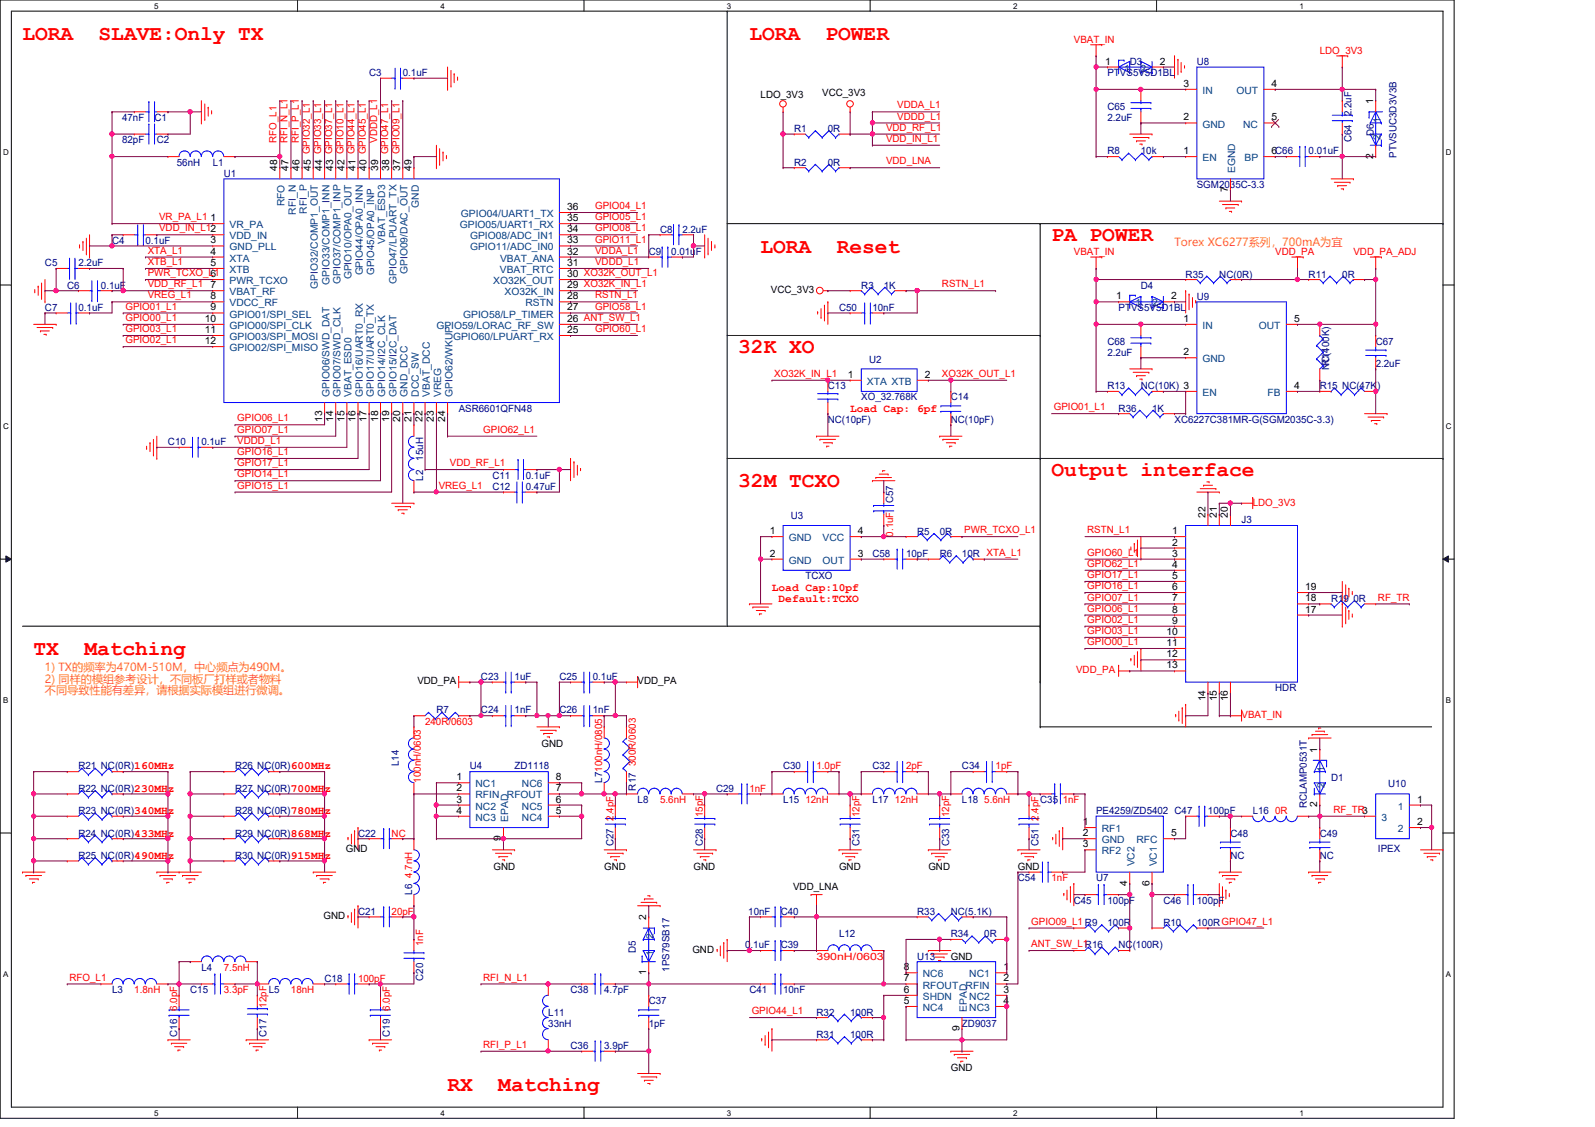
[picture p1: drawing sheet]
<svg xmlns="http://www.w3.org/2000/svg" width="297mm" height="210mm" viewBox="0 0 297 210" stroke-linecap="round" stroke-linejoin="round" font-family="sans-serif">
<defs><g id="words">
<g font-size="3.9" fill="#f00">
<text x="4.2" y="7.5">LORA</text>
<text x="18.4" y="7.5">SLAVE:Only TX</text>
<text x="139.6" y="7.5">LORA</text>
<text x="153.8" y="7.5">POWER</text>
<text x="141.6" y="47">LORA</text>
<text x="155.8" y="47">Reset</text>
<text x="195.8" y="45">PA POWER</text>
<text x="137.5" y="65.8">32K XO</text>
<text x="195.8" y="88.7">Output interface</text>
<text x="137.5" y="90.8">32M TCXO</text>
<text x="6.3" y="122">TX</text>
<text x="15.7" y="122">Matching</text>
<text x="83.4" y="203.2">RX</text>
<text x="92.8" y="203.2">Matching</text>
</g>
<g font-size="2.1" fill="#ff8000">
<text x="218.7" y="45.9">Torex XC6277系列，700mA为宜</text>
<text x="8.4" y="125.1">1) TX的频率为470M-510M，中心频点为490M。</text>
<text x="8.4" y="127.1">2) 同样的模组参考设计，不同板厂打样或者物料</text>
<text x="8.4" y="129.2">不同导致性能有差异，请根据实际模组进行微调。</text>
</g>
<g font-size="2.1" fill="#f00">
<text x="158.3" y="76.7">Load Cap: 6pf</text>
<text x="143.8" y="110">Load Cap:10pf</text>
<text x="145" y="112.1">Default:TCXO</text>
</g>
<g font-size="1.9" fill="#f00">
<text x="200" y="7.9">VBAT_IN</text>
<text x="245.8" y="10">LDO_3V3</text>
<text x="167.1" y="20.2">VDDA_L1</text>
<text x="167.1" y="22.3">VDDD_L1</text>
<text x="51.5" y="26.6" transform="rotate(-90 51.5 26.6)">RFO_L1</text>
<text x="53.5" y="26.6" transform="rotate(-90 53.5 26.6)">RFI_N_L1</text>
<text x="55.6" y="26.6" transform="rotate(-90 55.6 26.6)">RFI_P_L1</text>
<text x="70.2" y="26.6" transform="rotate(-90 70.2 26.6)">VDDD_L1</text>
<text x="165" y="24.3">VDD_RF_L1</text>
<text x="165" y="26.4">VDD_IN_L1</text>
<text x="165" y="30.6">VDD_LNA</text>
<text x="29.6" y="41">VR_PA_L1</text>
<text x="110.8" y="41">GPIO05_L1</text>
<text x="110.8" y="38.9">GPIO04_L1</text>
<text x="27.5" y="47.2">XTA_L1</text>
<text x="29.6" y="43.1">VDD_IN_L12</text>
<text x="110.8" y="47.2">VDDA_L1</text>
<text x="110.8" y="45.2">GPIO11_L1</text>
<text x="110.8" y="43.1">GPIO08_L1</text>
<text x="200" y="47.5">VBAT_IN</text>
<text x="237.5" y="47.5">VDD_PA</text>
<text x="252" y="47.5">VDD_PA_ADJ</text>
<text x="27.5" y="49.4">XTB_L1</text>
<text x="27.5" y="51.4">PWR_TCXO_L1</text>
<text x="27.5" y="53.5">VDD_RF_L1</text>
<text x="110.8" y="49.4">VDDD_L1</text>
<text x="175.4" y="53.5">RSTN_L1</text>
<text x="23.4" y="59.8">GPIO00_L1</text>
<text x="23.4" y="57.7">GPIO01_L1</text>
<text x="27.5" y="55.6">VREG_L1</text>
<text x="110.8" y="55.6">RSTN_L1</text>
<text x="110.8" y="57.7">GPIO58_L1</text>
<text x="23.4" y="61.8">GPIO03_L1</text>
<text x="23.4" y="63.9">GPIO02_L1</text>
<text x="110.8" y="61.8">GPIO60_L1</text>
<text x="144.2" y="70.2">XO32K_IN_L1</text>
<text x="175.4" y="70.2">XO32K_OUT_L1</text>
<text x="196.3" y="76.4">GPIO01_L1</text>
<text x="44.2" y="78.5">GPIO06_L1</text>
<text x="44.2" y="80.6">GPIO07_L1</text>
<text x="44.2" y="82.7">VDDD_L1</text>
<text x="90" y="80.6">GPIO62_L1</text>
<text x="44.2" y="88.9">GPIO14_L1</text>
<text x="44.2" y="84.8">GPIO16_L1</text>
<text x="44.2" y="86.8">GPIO17_L1</text>
<text x="83.8" y="86.8">VDD_RF_L1</text>
<text x="44.2" y="91">GPIO15_L1</text>
<text x="81.7" y="91">VREG_L1</text>
<text x="233.3" y="94.1">LDO_3V3</text>
<text x="166.3" y="99.9" transform="rotate(-90 166.3 99.9)">0.1uF</text>
<text x="179.6" y="99.3">PWR_TCXO_L1</text>
<text x="202.5" y="99.3">RSTN_L1</text>
<text x="202.5" y="107.7">GPIO17_L1</text>
<text x="202.5" y="103.5">GPIO60_L1</text>
<text x="202.5" y="105.6">GPIO62_L1</text>
<text x="202.5" y="113.9">GPIO06_L1</text>
<text x="202.5" y="111.8">GPIO07_L1</text>
<text x="202.5" y="109.7">GPIO16_L1</text>
<text x="256.6" y="111.8">RF_TR</text>
<text x="202.5" y="118.1">GPIO03_L1</text>
<text x="202.5" y="116">GPIO02_L1</text>
<text x="200.4" y="125.4">VDD_PA</text>
<text x="202.5" y="120.1">GPIO00_L1</text>
<text x="79.2" y="135">240R/0603</text>
<text x="231.2" y="133.7">VBAT_IN</text>
<text x="118.4" y="142.7" transform="rotate(-90 118.4 142.7)">300R/0603</text>
<text x="152.1" y="143.3">1.0pF</text>
<text x="168.7" y="143.3">2pF</text>
<text x="185.4" y="143.3">1pF</text>
<text x="78.4" y="145.8" transform="rotate(-90 78.4 145.8)">100nH/0603</text>
<text x="122.9" y="149.6">5.6nH</text>
<text x="139.6" y="147.5">1nF</text>
<text x="150" y="149.6">12nH</text>
<text x="166.7" y="149.6">12nH</text>
<text x="183.3" y="149.6">5.6nH</text>
<text x="197.9" y="149.6">1nF</text>
<text x="72.9" y="155.8">NC</text>
<text x="114.3" y="152.9" transform="rotate(-90 114.3 152.9)">2.4pF</text>
<text x="130.9" y="152.2" transform="rotate(-90 130.9 152.2)">15pF</text>
<text x="160.1" y="152.2" transform="rotate(-90 160.1 152.2)">12pF</text>
<text x="176.7" y="152.2" transform="rotate(-90 176.7 152.2)">12pF</text>
<text x="193.4" y="152.9" transform="rotate(-90 193.4 152.9)">2.4pF</text>
<text x="237.5" y="151.6">0R</text>
<text x="248.3" y="151.4">RF_TR3</text>
<text x="76.7" y="163.5" transform="rotate(-90 76.7 163.5)">4.7nH</text>
<text x="195.8" y="164.1">1nF</text>
<text x="72.9" y="170.4">20pF</text>
<text x="192.1" y="172.2">GPIO09_L1 R9</text>
<text x="78.8" y="176.2" transform="rotate(-90 78.8 176.2)">1nF</text>
<text x="152.1" y="178.7">390nH/0603</text>
<text x="192.1" y="176.4">ANT_SW_L1R16</text>
<text x="13" y="182.6">RFO_L1</text>
<text x="25" y="185">1.8nH</text>
<text x="41.7" y="180.8">7.5nH</text>
<text x="41.7" y="185">3.3pF</text>
<text x="54.2" y="185">18nH</text>
<text x="66.7" y="182.9">100pF</text>
<text x="90" y="182.6">RFI_N_L1</text>
<text x="33" y="188.3" transform="rotate(-90 33 188.3)">6.0pF</text>
<text x="49.7" y="187.7" transform="rotate(-90 49.7 187.7)">12pF</text>
<text x="72.6" y="188.3" transform="rotate(-90 72.6 188.3)">6.0pF</text>
<text x="140" y="188.9">GPIO44_L1</text>
<text x="90" y="195.2">RFI_P_L1</text>
</g>
<g font-size="1.9" fill="#000080">
<text x="68.7" y="14.2">C3</text>
<text x="75" y="14.2">0.1uF</text>
<text x="206.2" y="14.2">PTVS5V5D1BL</text>
<text x="210.4" y="12.1">D3</text>
<text x="222.9" y="12.1">U8</text>
<text x="22.7" y="22.5">47nF</text>
<text x="28.8" y="22.5">C1</text>
<text x="206.2" y="20.4">C65</text>
<text x="206.2" y="22.5">2.2uF</text>
<text x="251.7" y="21.6" transform="rotate(-90 251.7 21.6)">2.2uF</text>
<text x="22.7" y="26.7">82pF</text>
<text x="29.2" y="26.7">C2</text>
<text x="147.9" y="24.6">R1</text>
<text x="154.2" y="24.6">0R</text>
<text x="206.2" y="28.7">R8</text>
<text x="212.5" y="28.7">10k</text>
<text x="243.7" y="28.7">0.01uF</text>
<text x="251.7" y="26.5" transform="rotate(-90 251.7 26.5)">C64</text>
<text x="255.9" y="25.4" transform="rotate(-90 255.9 25.4)">D6</text>
<text x="260.1" y="29.4" transform="rotate(-90 260.1 29.4)">PTVSUC3D3V3B</text>
<text x="32.9" y="30.9">56nH</text>
<text x="39.6" y="30.9">L1</text>
<text x="41.7" y="32.9">U1</text>
<text x="147.9" y="30.9">R2</text>
<text x="154.2" y="30.9">0R</text>
<text x="222.9" y="35">SGM2035C-3.3</text>
<text x="20.9" y="45.4">C4</text>
<text x="27.1" y="45.4">0.1uF</text>
<text x="120.8" y="47.5">C9</text>
<text x="122.9" y="43.3">C8</text>
<text x="125" y="47.5">0.01uF</text>
<text x="127.1" y="43.3">2.2uF</text>
<text x="8.4" y="49.6">C5</text>
<text x="12.5" y="53.8">C6</text>
<text x="14.6" y="49.6">2.2uF</text>
<text x="18.8" y="53.8">0.1uF</text>
<text x="160.4" y="53.8">R3</text>
<text x="164.6" y="53.8">1K</text>
<text x="212.5" y="53.8">D4</text>
<text x="220.8" y="51.7">R35</text>
<text x="227.1" y="51.7">NC(0R)</text>
<text x="243.7" y="51.7">R11</text>
<text x="250" y="51.7">0R</text>
<text x="8.4" y="57.9">C7</text>
<text x="14.6" y="57.9">0.1uF</text>
<text x="156.2" y="57.9">C50</text>
<text x="162.5" y="57.9">10nF</text>
<text x="208.3" y="57.9">PTVS5V5D1BL</text>
<text x="222.9" y="55.8">U9</text>
<text x="206.2" y="64.2">C68</text>
<text x="256.2" y="64.2">C67</text>
<text x="161.9" y="67.5">U2</text>
<text x="206.2" y="66.3">2.2uF</text>
<text x="247.5" y="68.9" transform="rotate(-90 247.5 68.9)">NC(100K)</text>
<text x="247.5" y="68.1" transform="rotate(-90 247.5 68.1)">R14</text>
<text x="256.2" y="68.3">2.2uF</text>
<text x="85.4" y="76.7">ASR6601QFN48</text>
<text x="154.2" y="72.5">C13</text>
<text x="160.4" y="74.6">XO_32.768K</text>
<text x="177.1" y="74.6">C14</text>
<text x="206.2" y="72.5">R13</text>
<text x="208.3" y="76.7">R36</text>
<text x="212.5" y="72.5">NC(10K) 3</text>
<text x="214.5" y="76.7">1K</text>
<text x="245.8" y="72.5">R15 NC(47K)</text>
<text x="31.3" y="82.9">C10</text>
<text x="37.5" y="82.9">0.1uF</text>
<text x="154.2" y="78.7">NC(10pF)</text>
<text x="177.1" y="78.7">NC(10pF)</text>
<text x="218.7" y="78.7">XC6227C381MR-G(SGM2035C-3.3)</text>
<text x="78.8" y="89.5" transform="rotate(-90 78.8 89.5)">L2</text>
<text x="78.8" y="85.8" transform="rotate(-90 78.8 85.8)">15uH</text>
<text x="91.7" y="89.2">C11</text>
<text x="97.9" y="89.2">0.1uF</text>
<text x="91.7" y="91.2">C12</text>
<text x="97.9" y="91.2">0.47uF</text>
<text x="166.3" y="93.7" transform="rotate(-90 166.3 93.7)">C57</text>
<text x="147.3" y="96.6">U3</text>
<text x="170.8" y="99.6">R5</text>
<text x="175" y="99.6">0R</text>
<text x="231.2" y="97.5">J3</text>
<text x="150" y="107.9">TCXO</text>
<text x="162.5" y="103.8">C58</text>
<text x="168.7" y="103.8">10pF</text>
<text x="175" y="103.8">R6</text>
<text x="179.2" y="103.8">10R XTA_L1</text>
<text x="247.9" y="112.1">R19 0R</text>
<text x="89.6" y="126.7">C23</text>
<text x="95.8" y="126.7">1uF</text>
<text x="104.2" y="126.7">C25</text>
<text x="110.4" y="126.7">0.1uF</text>
<text x="237.5" y="128.7">HDR</text>
<text x="81.3" y="132.9">R7</text>
<text x="89.6" y="132.9">C24</text>
<text x="95.8" y="132.9">1nF</text>
<text x="104.2" y="132.9">C26</text>
<text x="110.4" y="132.9">1nF</text>
<text x="14.6" y="143.3">R21 NC(0R)160MHz</text>
<text x="43.8" y="143.3">R26 NC(0R)600MHz</text>
<text x="74.2" y="142.7" transform="rotate(-90 74.2 142.7)">L14</text>
<text x="87.5" y="143.3">U4</text>
<text x="95.8" y="143.3">ZD1118</text>
<text x="145.8" y="143.3">C30</text>
<text x="162.5" y="143.3">C32</text>
<text x="179.2" y="143.3">C34</text>
<text x="14.6" y="147.5">R22 NC(0R)230MHz</text>
<text x="43.8" y="147.5">R27 NC(0R)700MHz</text>
<text x="112.1" y="145.8" transform="rotate(-90 112.1 145.8)">L7100nH/0805</text>
<text x="118.4" y="147.2" transform="rotate(-90 118.4 147.2)">R17</text>
<text x="118.7" y="149.6">L8</text>
<text x="133.3" y="147.5">C29</text>
<text x="145.8" y="149.6">L15</text>
<text x="162.5" y="149.6">L17</text>
<text x="179.2" y="149.6">L18</text>
<text x="193.7" y="149.6">C35</text>
<text x="247.9" y="145.4">D1</text>
<text x="258.5" y="146.6">U10</text>
<text x="14.6" y="151.6">R23 NC(0R)340MHz</text>
<text x="14.6" y="155.8">R24 NC(0R)433MHz</text>
<text x="43.8" y="151.6">R28 NC(0R)780MHz</text>
<text x="43.8" y="155.8">R29 NC(0R)868MHz</text>
<text x="66.7" y="155.8">C22</text>
<text x="204.1" y="151.6">PE4259/ZD5402 C47</text>
<text x="225" y="151.6">100pF</text>
<text x="229.1" y="155.8">C48</text>
<text x="233.3" y="151.6">L16</text>
<text x="243.4" y="150.6" transform="rotate(-90 243.4 150.6)">RCLAMP0531T</text>
<text x="245.8" y="155.8">C49</text>
<text x="14.6" y="160">R25 NC(0R)490MHz</text>
<text x="43.8" y="160">R30 NC(0R)915MHz</text>
<text x="114.3" y="157.6" transform="rotate(-90 114.3 157.6)">C27</text>
<text x="130.9" y="157.6" transform="rotate(-90 130.9 157.6)">C28</text>
<text x="160.1" y="157.6" transform="rotate(-90 160.1 157.6)">C31</text>
<text x="176.7" y="157.6" transform="rotate(-90 176.7 157.6)">C33</text>
<text x="193.4" y="157.6" transform="rotate(-90 193.4 157.6)">C51</text>
<text x="229.1" y="160">NC</text>
<text x="245.8" y="160">NC</text>
<text x="256.6" y="158.7">IPEX</text>
<text x="76.7" y="166.6" transform="rotate(-90 76.7 166.6)">L6</text>
<text x="189.6" y="164.1">C54</text>
<text x="204.1" y="164.1">U7</text>
<text x="66.7" y="170.4">C21</text>
<text x="139.4" y="170.4">10nF</text>
<text x="145.4" y="170.4">C40</text>
<text x="170.8" y="170.4">R33</text>
<text x="177.1" y="170.4">NC(5.1K)</text>
<text x="200" y="168.3">C45</text>
<text x="206.2" y="168.3">100pF</text>
<text x="206.2" y="172.5">100R</text>
<text x="216.7" y="168.3">C46</text>
<text x="216.7" y="172.5">R10</text>
<text x="222.9" y="168.3">100pF</text>
<text x="222.9" y="172.5">100RGPIO47_L1</text>
<text x="118.4" y="177.5" transform="rotate(-90 118.4 177.5)">D5</text>
<text x="138.8" y="176.7">0.1uF</text>
<text x="145.4" y="176.7">C39</text>
<text x="156.2" y="174.5">L12</text>
<text x="170.8" y="178.7">U13</text>
<text x="177.1" y="174.5">R34</text>
<text x="183.3" y="174.5">0R</text>
<text x="208.3" y="176.7">NC(100R)</text>
<text x="20.9" y="185">L3</text>
<text x="35.4" y="185">C15</text>
<text x="37.5" y="180.8">L4</text>
<text x="50" y="185">L5</text>
<text x="60.4" y="182.9">C18</text>
<text x="78.8" y="182.7" transform="rotate(-90 78.8 182.7)">C20</text>
<text x="106.3" y="185">C38</text>
<text x="112.5" y="185">4.7pF</text>
<text x="124.7" y="181" transform="rotate(-90 124.7 181)">1PS79SB17</text>
<text x="139.6" y="185">C41</text>
<text x="145.8" y="185">10nF</text>
<text x="102.1" y="189.1">L11</text>
<text x="102.1" y="191.2">33nH</text>
<text x="120.8" y="187.1">C37</text>
<text x="120.8" y="191.2">1pF</text>
<text x="152.1" y="189.1">R32</text>
<text x="158.3" y="189.1">100R</text>
<text x="179.2" y="191.2">ZD9037</text>
<text x="33" y="193.1" transform="rotate(-90 33 193.1)">C16</text>
<text x="49.7" y="193.1" transform="rotate(-90 49.7 193.1)">C17</text>
<text x="72.6" y="193.1" transform="rotate(-90 72.6 193.1)">C19</text>
<text x="106.3" y="195.4">C36</text>
<text x="112.5" y="195.4">3.9pF</text>
<text x="152.1" y="193.3">R31</text>
<text x="158.3" y="193.3">100R</text>
</g>
<g font-size="1.9">
<text x="153.1" y="17.9">VCC_3V3</text>
<text x="205.8" y="12">1</text>
<text x="216" y="12">2</text>
<text x="220.4" y="16.2">3</text>
<text x="236.8" y="16.2">4</text>
<text x="141.6" y="18.3">LDO_3V3</text>
<text x="220.4" y="22.4">2</text>
<text x="236.8" y="22.4">5</text>
<text x="255.7" y="19.4" transform="rotate(-90 255.7 19.4)">1</text>
<text x="220.4" y="28.7">1</text>
<text x="236.8" y="28.7">6C66</text>
<text x="255.7" y="29.5" transform="rotate(-90 255.7 29.5)">2</text>
<text x="51.6" y="31.9" transform="rotate(-90 51.6 31.9)">48</text>
<text x="53.7" y="31.9" transform="rotate(-90 53.7 31.9)">47</text>
<text x="55.8" y="31.9" transform="rotate(-90 55.8 31.9)">46</text>
<text x="57.9" y="31.9" transform="rotate(-90 57.9 31.9)">45 GPIO32_L1</text>
<text x="60" y="31.9" transform="rotate(-90 60 31.9)">44 GPIO33_L1</text>
<text x="62.1" y="31.9" transform="rotate(-90 62.1 31.9)">43 GPIO37_L1</text>
<text x="64.1" y="31.9" transform="rotate(-90 64.1 31.9)">42 GPIO10_L1</text>
<text x="66.2" y="31.9" transform="rotate(-90 66.2 31.9)">41 GPIO44_L1</text>
<text x="68.3" y="31.9" transform="rotate(-90 68.3 31.9)">40 GPIO45_L1</text>
<text x="70.4" y="31.9" transform="rotate(-90 70.4 31.9)">39</text>
<text x="72.5" y="31.9" transform="rotate(-90 72.5 31.9)">38 GPIO47_L1</text>
<text x="74.5" y="31.9" transform="rotate(-90 74.5 31.9)">37 GPIO09_L1</text>
<text x="76.6" y="31.9" transform="rotate(-90 76.6 31.9)">49</text>
<text x="228.7" y="35.8" transform="rotate(-90 228.7 35.8)">7</text>
<text x="39.2" y="41.2">1</text>
<text x="105.6" y="41.2">35</text>
<text x="105.6" y="39.1">36</text>
<text x="39.2" y="45.3">3</text>
<text x="39.2" y="47.4">4</text>
<text x="105.6" y="47.4">32</text>
<text x="105.6" y="45.3">33</text>
<text x="105.6" y="43.3">34</text>
<text x="39.2" y="49.5">5</text>
<text x="39.2" y="51.6">6</text>
<text x="39.2" y="53.7">7</text>
<text x="105.6" y="53.7">29 XO32K_IN_L1</text>
<text x="105.6" y="51.6">30 XO32K_OUT_L1</text>
<text x="105.6" y="49.5">31</text>
<text x="38.1" y="59.9">10</text>
<text x="39.2" y="55.8">8</text>
<text x="39.2" y="57.8">9</text>
<text x="105.6" y="55.8">28</text>
<text x="105.6" y="59.9">26 ANT_SW_L1</text>
<text x="105.6" y="57.8">27</text>
<text x="143.5" y="54.6">VCC_3V3</text>
<text x="207.9" y="55.8">1</text>
<text x="218.1" y="55.8">2</text>
<text x="220.4" y="59.9">1</text>
<text x="241" y="59.9">5</text>
<text x="38.1" y="62">11</text>
<text x="38.1" y="64.1">12</text>
<text x="105.6" y="62">25</text>
<text x="157.9" y="70.4">1</text>
<text x="172.3" y="70.4">2</text>
<text x="220.4" y="66.2">2</text>
<text x="241" y="72.4">4</text>
<text x="60" y="78.5" transform="rotate(-90 60 78.5)">13</text>
<text x="62.1" y="78.5" transform="rotate(-90 62.1 78.5)">14</text>
<text x="64.1" y="78.5" transform="rotate(-90 64.1 78.5)">15</text>
<text x="66.2" y="78.5" transform="rotate(-90 66.2 78.5)">16</text>
<text x="68.3" y="78.5" transform="rotate(-90 68.3 78.5)">17</text>
<text x="70.4" y="78.5" transform="rotate(-90 70.4 78.5)">18</text>
<text x="72.5" y="78.5" transform="rotate(-90 72.5 78.5)">19</text>
<text x="74.5" y="78.5" transform="rotate(-90 74.5 78.5)">20</text>
<text x="76.6" y="78.5" transform="rotate(-90 76.6 78.5)">21</text>
<text x="78.7" y="78.5" transform="rotate(-90 78.7 78.5)">22</text>
<text x="80.8" y="78.5" transform="rotate(-90 80.8 78.5)">23</text>
<text x="82.9" y="78.5" transform="rotate(-90 82.9 78.5)">24</text>
<text x="143.3" y="99.5">1</text>
<text x="159.8" y="99.5">4</text>
<text x="218.3" y="99.5">1</text>
<text x="218.3" y="101.6">2</text>
<text x="224.5" y="96.4" transform="rotate(-90 224.5 96.4)">22</text>
<text x="226.6" y="96.4" transform="rotate(-90 226.6 96.4)">21</text>
<text x="228.7" y="96.4" transform="rotate(-90 228.7 96.4)">20</text>
<text x="143.3" y="103.7">2</text>
<text x="159.8" y="103.7">3</text>
<text x="218.3" y="103.7">3</text>
<text x="218.3" y="107.8">5</text>
<text x="218.3" y="105.7">4</text>
<text x="218.3" y="112">7</text>
<text x="218.3" y="109.9">6</text>
<text x="243.1" y="109.9">19</text>
<text x="243.1" y="112">18</text>
<text x="217.3" y="118.2">10</text>
<text x="218.3" y="116.2">9</text>
<text x="218.3" y="114.1">8</text>
<text x="243.1" y="114.1">17</text>
<text x="217.3" y="120.3">11</text>
<text x="217.3" y="124.5">13</text>
<text x="217.3" y="122.4">12</text>
<text x="77.7" y="127.5">VDD_PA</text>
<text x="118.7" y="127.5">VDD_PA</text>
<text x="224.5" y="130.6" transform="rotate(-90 224.5 130.6)">14</text>
<text x="226.6" y="130.6" transform="rotate(-90 226.6 130.6)">15</text>
<text x="228.7" y="130.6" transform="rotate(-90 228.7 130.6)">16</text>
<text x="100.8" y="139.1">GND</text>
<text x="245.3" y="140.2" transform="rotate(-90 245.3 140.2)">1</text>
<text x="85" y="147.4">2</text>
<text x="85" y="145.3">1</text>
<text x="85" y="149.5">3</text>
<text x="103.5" y="149.5">6</text>
<text x="103.5" y="147.4">7</text>
<text x="103.5" y="145.3">8</text>
<text x="263.9" y="149.5">1</text>
<text x="85" y="151.6">4</text>
<text x="103.5" y="151.6">5</text>
<text x="201.6" y="153.7">1</text>
<text x="201.6" y="155.7">2</text>
<text x="218.1" y="155.7">5</text>
<text x="245.3" y="150.4" transform="rotate(-90 245.3 150.4)">2</text>
<text x="263.9" y="153.7">2</text>
<text x="64.4" y="158.7">GND</text>
<text x="93.3" y="156.6" transform="rotate(-90 93.3 156.6)">9</text>
<text x="201.6" y="157.8">3</text>
<text x="91.9" y="162.1">GND</text>
<text x="112.5" y="162.1">GND</text>
<text x="129.2" y="162.1">GND</text>
<text x="147.7" y="165.8">VDD_LNA</text>
<text x="156.2" y="162.1">GND</text>
<text x="172.9" y="162.1">GND</text>
<text x="189.6" y="162.1">GND</text>
<text x="209.9" y="164.9" transform="rotate(-90 209.9 164.9)">4</text>
<text x="214.1" y="164.9" transform="rotate(-90 214.1 164.9)">6</text>
<text x="60.2" y="171.2">GND</text>
<text x="120.4" y="171.4" transform="rotate(-90 120.4 171.4)">2</text>
<text x="128.9" y="177.5">GND</text>
<text x="177.1" y="178.7">GND</text>
<text x="120.4" y="181.6" transform="rotate(-90 120.4 181.6)">1</text>
<text x="168.3" y="184.9">6</text>
<text x="168.3" y="182.8">7</text>
<text x="168.3" y="180.7">8</text>
<text x="186.9" y="182.8">2</text>
<text x="186.9" y="180.7">1</text>
<text x="186.9" y="184.9">3</text>
<text x="168.3" y="187">5</text>
<text x="186.9" y="187">4</text>
<text x="178.7" y="192" transform="rotate(-90 178.7 192)">9</text>
<text x="177.1" y="199.6">GND</text>
</g>
<g font-size="1.9" fill="#004080">
<text x="209.4" y="13.3">1</text>
<text x="212.4" y="13.3">2</text>
<text x="223.9" y="17.5">IN</text>
<text x="230.2" y="17.5">OUT</text>
<text x="223.9" y="23.7">GND</text>
<text x="231.5" y="23.7">NC</text>
<text x="257.1" y="22.9" transform="rotate(-90 257.1 22.9)">1</text>
<text x="257.1" y="26" transform="rotate(-90 257.1 26)">2</text>
<text x="223.9" y="30">EN</text>
<text x="230" y="32.3" transform="rotate(-90 230 32.3)">EGND</text>
<text x="231.8" y="30">BP</text>
<text x="53" y="38.4" transform="rotate(-90 53 38.4)">RFO</text>
<text x="55.1" y="40" transform="rotate(-90 55.1 40)">RFI_N</text>
<text x="57.1" y="39.8" transform="rotate(-90 57.1 39.8)">RFI_P</text>
<text x="78" y="38.7" transform="rotate(-90 78 38.7)">GND</text>
<text x="85.8" y="40.4">GPIO04/UART1_TX</text>
<text x="42.8" y="42.5">VR_PA</text>
<text x="42.8" y="44.6">VDD_IN</text>
<text x="42.8" y="46.7">GND_PLL</text>
<text x="71.8" y="45.4" transform="rotate(-90 71.8 45.4)">VBAT_ESD3</text>
<text x="85.6" y="42.5">GPIO05/UART1_RX</text>
<text x="87.5" y="46.7">GPIO11/ADC_IN0</text>
<text x="87.5" y="44.6">GPIO08/ADC_IN1</text>
<text x="42.8" y="48.7">XTA</text>
<text x="42.8" y="50.8">XTB</text>
<text x="42.8" y="52.9">PWR_TCXO</text>
<text x="59.2" y="53.8" transform="rotate(-90 59.2 53.8)">GPIO32/COMP1_OUT</text>
<text x="61.3" y="53" transform="rotate(-90 61.3 53)">GPIO33/COMP1_INN</text>
<text x="63.4" y="52.9" transform="rotate(-90 63.4 52.9)">GPIO37/COMP1_INP</text>
<text x="65.5" y="52" transform="rotate(-90 65.5 52)">GPIO10/OPA0_OUT</text>
<text x="67.6" y="51.3" transform="rotate(-90 67.6 51.3)">GPIO44/OPA0_INN</text>
<text x="69.7" y="51.2" transform="rotate(-90 69.7 51.2)">GPIO45/OPA0_INP</text>
<text x="73.8" y="52.9" transform="rotate(-90 73.8 52.9)">GPIO47/LPUART_TX</text>
<text x="75.9" y="51" transform="rotate(-90 75.9 51)">GPIO09/DAC_OUT</text>
<text x="91.9" y="52.9">XO32K_OUT</text>
<text x="93.1" y="50.8">VBAT_RTC</text>
<text x="93.1" y="48.7">VBAT_ANA</text>
<text x="42.8" y="55">VBAT_RF</text>
<text x="42.8" y="57.1">VDCC_RF</text>
<text x="42.8" y="59.1">GPIO01/SPI_SEL</text>
<text x="86.3" y="59.1">GPIO58/LP_TIMER</text>
<text x="94" y="55">XO32K_IN</text>
<text x="97.9" y="57.1">RSTN</text>
<text x="211.5" y="57.1">1</text>
<text x="214.5" y="57.1">2</text>
<text x="42.8" y="61.3">GPIO00/SPI_CLK</text>
<text x="42.8" y="63.3">GPIO03/SPI_MOSI</text>
<text x="42.8" y="65.4">GPIO02/SPI_MISO</text>
<text x="81.3" y="61.3">GPIO59/LORAC_RF_SW</text>
<text x="84.4" y="63.3">GPIO60/LPUART_RX</text>
<text x="223.9" y="61.3">IN</text>
<text x="234.4" y="61.3">OUT</text>
<text x="161.5" y="71.7">XTA XTB</text>
<text x="223.9" y="67.5">GND</text>
<text x="61.3" y="73.9" transform="rotate(-90 61.3 73.9)">GPIO06/SWD_DAT</text>
<text x="63.4" y="73.9" transform="rotate(-90 63.4 73.9)">GPIO07/SWD_CLK</text>
<text x="65.5" y="73.9" transform="rotate(-90 65.5 73.9)">VBAT_ESD0</text>
<text x="67.6" y="73.9" transform="rotate(-90 67.6 73.9)">GPIO16/UART0_RX</text>
<text x="69.6" y="73.9" transform="rotate(-90 69.6 73.9)">GPIO17/UART0_TX</text>
<text x="71.8" y="73.9" transform="rotate(-90 71.8 73.9)">GPIO14/I2C_CLK</text>
<text x="73.8" y="73.9" transform="rotate(-90 73.8 73.9)">GPIO15/I2C_DAT</text>
<text x="75.9" y="73.9" transform="rotate(-90 75.9 73.9)">GND_DCC</text>
<text x="78" y="73.9" transform="rotate(-90 78 73.9)">DCC_SW</text>
<text x="80" y="73.9" transform="rotate(-90 80 73.9)">VBAT_DCC</text>
<text x="82.2" y="73.9" transform="rotate(-90 82.2 73.9)">VREG</text>
<text x="84.2" y="73.9" transform="rotate(-90 84.2 73.9)">GPIO62/WKUP</text>
<text x="223.9" y="73.7">EN</text>
<text x="236" y="73.7">FB</text>
<text x="146.9" y="100.8">GND</text>
<text x="153.2" y="100.8">VCC</text>
<text x="146.9" y="105">GND</text>
<text x="153.2" y="105">OUT</text>
<text x="246.7" y="143.7" transform="rotate(-90 246.7 143.7)">1</text>
<text x="88.6" y="148.7">RFIN</text>
<text x="88.6" y="146.6">NC1</text>
<text x="94.4" y="148.7">RFOUT</text>
<text x="97.2" y="146.6">NC6</text>
<text x="246.7" y="146.8" transform="rotate(-90 246.7 146.8)">2</text>
<text x="88.6" y="150.8">NC2</text>
<text x="88.6" y="152.9">NC3</text>
<text x="94.7" y="153.1" transform="rotate(-90 94.7 153.1)">EPAD</text>
<text x="97.2" y="152.9">NC4</text>
<text x="97.2" y="150.8">NC5</text>
<text x="205.2" y="155">RF1</text>
<text x="257.3" y="152.9">3</text>
<text x="260.3" y="150.8">1</text>
<text x="260.3" y="155">2</text>
<text x="205.2" y="157.1">GND</text>
<text x="205.2" y="159.1">RF2</text>
<text x="211.3" y="161.4" transform="rotate(-90 211.3 161.4)">VC2</text>
<text x="211.6" y="157.1">RFC</text>
<text x="215.4" y="161.4" transform="rotate(-90 215.4 161.4)">VC1</text>
<text x="121.7" y="178.1" transform="rotate(-90 121.7 178.1)">1</text>
<text x="121.7" y="175" transform="rotate(-90 121.7 175)">2</text>
<text x="171.9" y="184.1">RFOUT</text>
<text x="171.9" y="182">NC6</text>
<text x="179.8" y="184.1">RFIN</text>
<text x="180.5" y="182">NC1</text>
<text x="171.9" y="188.3">NC4</text>
<text x="171.9" y="186.2">SHDN</text>
<text x="180" y="188.5" transform="rotate(-90 180 188.5)">EPAD</text>
<text x="180.5" y="186.2">NC2</text>
<text x="180.5" y="188.3">NC3</text>
</g>
<g font-size="1.5">
<text x="28.7" y="1.6">5</text>
<text x="82" y="1.6">4</text>
<text x="135.4" y="1.6">3</text>
<text x="188.7" y="1.6">2</text>
<text x="242" y="1.6">1</text>
<text x=".6" y="28.9">D</text>
<text x="269.3" y="28.9">D</text>
<text x=".6" y="79.9">C</text>
<text x="269.3" y="79.9">C</text>
<text x=".6" y="131">B</text>
<text x="269.3" y="131">B</text>
<text x=".6" y="182">A</text>
<text x="269.3" y="182">A</text>
<text x="28.7" y="207.8">5</text>
<text x="82" y="207.8">4</text>
<text x="135.4" y="207.8">3</text>
<text x="188.7" y="207.8">2</text>
<text x="242" y="207.8">1</text>
</g>
</g></defs>
<path d="M0 0h270.8v208.3h-270.8zM2.1 2.1h266.6v204.1h-266.6z" fill="none" stroke="#000" stroke-width=".19"/>
<g fill="#fff">
<path d="M28.7 .3h.8v1.6h-.8z"/>
<path d="M28.7 206.5h.8v1.6h-.8z"/>
</g>
<path d="M55.4 0v2.1M55.4 206.2v2.1" fill="none" stroke="#000" stroke-width=".19"/>
<g fill="#fff">
<path d="M82 .3h.8v1.6h-.8z"/>
<path d="M82 206.5h.8v1.6h-.8z"/>
</g>
<path d="M108.8 0v2.1M108.8 206.2v2.1" fill="none" stroke="#000" stroke-width=".19"/>
<g fill="#fff">
<path d="M135.4 .3h.8v1.6h-.8z"/>
<path d="M135.4 206.5h.8v1.6h-.8z"/>
</g>
<path d="M162 0v2.1M162 206.2v2.1" fill="none" stroke="#000" stroke-width=".19"/>
<g fill="#fff">
<path d="M188.7 .3h.8v1.6h-.8z"/>
<path d="M188.7 206.5h.8v1.6h-.8z"/>
</g>
<path d="M215.4 0v2.1M215.4 206.2v2.1" fill="none" stroke="#000" stroke-width=".19"/>
<g fill="#fff">
<path d="M242 .3h.8v1.6h-.8z"/>
<path d="M242 206.5h.8v1.6h-.8z"/>
<path d="M.6 27.6h1v1.6h-1z"/>
<path d="M269.3 27.6h1v1.6h-1z"/>
<path d="M.6 78.6h1v1.6h-1z"/>
<path d="M269.3 78.6h1v1.6h-1z"/>
</g>
<path d="M0 53.1h2.1M268.7 53.1h2.1" fill="none" stroke="#000" stroke-width=".19"/>
<g fill="#fff">
<path d="M.6 129.6h1v1.7h-1z"/>
<path d="M269.3 129.6h1v1.7h-1z"/>
</g>
<path d="M0 104.1h2.1M1.1 103.5l1 .6-1 .6zM268.7 104.1l1-.6v1.2zM268.7 104.1h2.1" fill="none" stroke="#000" stroke-width=".19"/>
<path d="M1.1 103.5l1 .6-1 .6zM268.7 104.1l1-.6v1.2z" fill="#000"/>
<g fill="#fff">
<path d="M.6 180.6h1v1.7h-1z"/>
<path d="M269.3 180.6h1v1.7h-1z"/>
</g>
<g fill="none" stroke="#000" stroke-width=".19">
<path d="M135.4 2.1h.1M135.4 2.1v114.5M135.4 41.7h133.3M193.7 41.7h.1M193.7 41.7v93.7M268.7 41.7h.1M135.4 62.5h58.3M193.7 62.5h.1M135.4 85.4h133.3M193.7 85.4h.1M268.7 85.4h.1M4.2 116.6h189.5"/>
<path d="M193.7 116.6h.1M193.7 135.4h.1M193.7 127h.1M193.7 135.4h72.9M0 155.2h2.1M268.7 155.2h2.1"/>
</g>
<g fill="none" stroke="#f00" stroke-width=".19">
<path d="M37.5 18.8v4.1M38.1 19.3v3M38.8 20h.1M38.8 20v1.6M70.9 14.6h.1M70.9 14.6h2M75 14.6h2.1M77.1 14.6h.1M83.4 16.6h.1M83.4 12.5v4.1M84 16h.1M84 13.1v2.9"/>
<path d="M84.6 13.8h.1M84.6 13.8v1.6M85.2 14.8h.1M85.2 14.4v.4M145.8 20v.8M158.3 20v.8M203.1 8.3h2.1M204.1 10.4h.1M204.1 8.3v2.1M205.2 8.3h.1M206.2 12.5h.1M206.2 12.5h2.1"/>
<path d="M212.5 16.6h.1M212.5 16.6v2.2M214.5 12.5h2.2M216.7 12.5h.1M218.7 10.4h.1M218.7 10.4v4.2M219.4 11h.1M219.4 11v2.9M220 13.3h.1M220 11.6v1.7M220.6 12.3h.1M220.6 12.3v.4"/>
<path d="M220.8 16.6h.1M220.8 16.6h2.1M235.4 16.6h2.1M237.5 16.6h.1M248.9 10.4h2.1M250 12.5h.1M250 18.8h.1M250 10.4v2.1M250 18.8v2M251 10.4h.1M256.2 18.8h.1M256.2 18.8v2"/>
<path d="M25 20.8h.1M25 25h.1M25 25h2.1M25 20.8h2.1M29.2 25h2.1M29.2 20.8h2.1M31.3 20.8h.1M31.3 29.2h.1M31.3 25h.1M31.3 29.2h2.1M37.5 22.9h.1M38.1 22.3h.1"/>
<path d="M39.4 21h.1M39.4 20.6v.4M41.7 29.2h2.1M43.8 29.2h.1M52.1 31.2h.1M52.1 31.2v2.1M54.2 31.2h.1M54.2 31.2v2.1M56.3 31.2h.1M56.3 31.2v2.1M58.3 31.2h.1M58.3 31.2v2.1"/>
<path d="M60.4 31.2h.1M60.4 31.2v2.1M62.5 31.2h.1M62.5 31.2v2.1M64.6 31.2h.1M64.6 31.2v2.1M66.7 31.2h.1M66.7 31.2v2.1M68.7 31.2h.1M68.7 31.2v2.1M70.9 31.2h.1M70.9 31.2v2.1"/>
<path d="M72.9 31.2h.1M72.9 31.2v2.1M75 31.2h.1M75 31.2v2.1M77.1 31.2h.1M77.1 31.2v2.1M81.3 31.2h.1M81.3 27.1v4.1M81.9 30.6h.1M81.9 27.7v2.9M82.5 28.3h.1M82.5 28.3v1.7"/>
<path d="M83.1 29.4h.1M83.1 29v.4M104.2 39.6h2.1M106.3 39.6h.1M145.8 20.8h.1M147.9 25h.1M147.9 31.2h.1M147.9 25h2.1M147.9 31.2h2.1M156.2 25h2.1M156.2 31.2h2.1M158.3 20.8h.1"/>
<path d="M158.3 25h.1M158.3 31.2h.1M206.2 29.2h.1M206.2 29.2h2.1M210.4 25h4.1M211 25.6h2.9M211.7 26.2h.1M211.7 26.2h1.6M212.3 26.8h.4M212.5 22.9h.1M212.5 20.8v2.1M212.7 26.8h.1"/>
<path d="M213.9 25.6h.1M214.5 25h.1M214.5 29.2h2.2M216.7 29.2h.1M220.8 29.2h.1M220.8 22.9h.1M220.8 29.2h2.1M220.8 22.9h2.1M227.1 37.5h4.1M227.7 38.1h2.9M228.3 38.7h.1M228.3 38.7h1.7"/>
<path d="M228.9 39.4h.5M229.1 35.4h.1M229.1 33.3v2.1M229.4 39.4h.1M230.6 38.1h.1M231.2 37.5h.1M235.4 29.2h2.1M235.4 22.9h2.1M237.5 22.9h.1M237.5 29.2h.1M239.6 29.2h.1M239.6 29.2h2"/>
<path d="M243.7 29.2h2.1M245.8 29.2h.1M247.9 33.3h4.1M248.5 34h2.9M249.1 34.6h.1M249.1 34.6h1.7M249.8 35.2h.4M250 25h.1M250 22.9v2.1M250.2 35.2h.1M251.4 34h.1M252 33.3h.1"/>
<path d="M256.2 29.2h.1M256.2 27.1v2.1M6.5 54.4h.1M6.5 53.9v.5M7.1 53.3h.1M7.1 53.3v1.7M7.7 55.6h.1M7.7 52.7v2.9M8.4 56.2h.1M8.4 52.1v4.1M10.5 50h.1M10.5 58.3h.1"/>
<path d="M10.5 58.3h2M10.5 50h2M14.6 54.1h.1M14.6 54.1h2.1M14.6 58.3h2.1M14.6 50h2.1M14.8 46h.1M14.8 45.6v.4M15.4 45h.1M15.4 45v1.7M16.1 47.3h.1M16.1 44.4v2.9"/>
<path d="M16.7 47.9h.1M16.7 50h.1M16.7 58.3h.1M16.7 43.7v4.2M18.8 54.1h2.1M20.9 54.1h.1M22.9 43.7h.1M22.9 43.7h2.1M27.1 43.7h2.1M29.2 43.7h.1M39.6 41.7h.1M39.6 43.7h.1"/>
<path d="M39.6 45.8h.1M39.6 47.9h.1M39.6 50h.1M39.6 52.1h.1M39.6 54.1h.1M39.6 56.2h.1M39.6 58.3h.1M39.6 47.9h2.1M39.6 54.1h2.1M39.6 43.7h2.1M39.6 58.3h2.1M39.6 50h2.1"/>
<path d="M39.6 56.2h2.1M39.6 52.1h2.1M39.6 41.7h2.1M39.6 45.8h2.1M104.2 47.9h2.1M104.2 54.1h2.1M104.2 43.7h2.1M104.2 58.3h2.1M104.2 50h2.1M104.2 56.2h2.1M104.2 52.1h2.1M104.2 41.7h2.1"/>
<path d="M104.2 45.8h2.1M106.3 56.2h.1M106.3 58.3h.1M106.3 54.1h.1M106.3 52.1h.1M106.3 50h.1M106.3 47.9h.1M106.3 45.8h.1M106.3 43.7h.1M106.3 41.7h.1M120.8 47.9h.1M120.8 47.9h2.1"/>
<path d="M122.9 43.7h.1M122.9 43.7h2.1M125 47.9h2.1M127.1 47.9h.1M127.1 43.7h2.1M129.2 43.7h.1M131.2 47.9h.1M131.2 43.7v4.2M131.9 47.3h.1M131.9 44.4v2.9M132.5 45h.1M132.5 45v1.7"/>
<path d="M133.1 46h.1M133.1 45.6v.4M152.3 58.1h.1M152.3 58.1v.4M152.9 59.1h.1M152.9 57.5v1.6M153.3 54.1h.9M153.5 56.9h.1M153.5 56.9v2.9M154.2 54.1h.1M154.2 56.2h.1M154.2 56.2v4.2"/>
<path d="M158.3 58.3h.1M158.3 54.1h.1M158.3 54.1h2.1M158.3 58.3h2.1M162.5 58.3h2.1M164.6 58.3h.1M166.7 54.1h2M168.7 54.1h.1M203.1 47.9h2.1M204.1 50h.1M204.1 47.9v2.1M205.2 47.9h.1"/>
<path d="M208.3 56.2h.1M208.3 56.2h2.1M216.7 56.2h2M218.7 56.2h.1M220.8 54.1h.1M220.8 52.1h.1M220.8 54.1v4.2M220.8 52.1h2.1M221.4 54.8h.1M221.4 54.8v2.9M222.1 57.1h.1M222.1 55.4v1.7"/>
<path d="M222.7 56h.1M222.7 56v.4M229.1 52.1h2.1M231.2 52.1h.1M240.6 47.9h2.1M241.6 50h.1M241.6 47.9v2.1M242.7 47.9h.1M243.7 52.1h.1M243.7 52.1h2.1M252 52.1h2.1M254.1 52.1h.1"/>
<path d="M255.2 47.9h2.1M256.2 50h.1M256.2 47.9v2.1M257.3 47.9h.1M6.3 60.4h4.2M6.9 61h2.9M7.5 61.6h.1M7.5 61.6h1.7M8.2 62.3h.4M8.6 62.3h.1M9.8 61h.1M10.5 60.4h.1"/>
<path d="M39.6 60.4h.1M39.6 62.5h.1M39.6 64.6h.1M39.6 60.4h2.1M39.6 62.5h2.1M39.6 64.6h2.1M60.4 77h.1M60.4 75v2M62.5 77h.1M62.5 75v2M64.6 77h.1M64.6 75v2"/>
<path d="M66.7 77h.1M66.7 75v2M68.7 77h.1M68.7 75v2M70.9 77h.1M70.9 75v2M72.9 77h.1M72.9 75v2M75 77h.1M75 75v2M77.1 77h.1M77.1 79.1h.1"/>
<path d="M77.1 75v2M77.1 79.1v2.1M79.2 77h.1M79.2 75v2M81.3 77h.1M81.3 75v2M83.4 77h.1M83.4 75v2M104.2 60.4h2.1M104.2 62.5h2.1M106.3 62.5h.1M106.3 60.4h.1"/>
<path d="M154.2 70.8h.1M154.2 77h.1M154.2 70.8v2.1M154.2 75v2M158.3 70.8h.1M158.3 70.8h2.1M170.8 70.8h2.1M172.9 70.8h.1M177.1 79.1h.1M177.1 72.9h.1M177.1 72.9v2.1M177.1 77v2.1"/>
<path d="M206.2 72.9h.1M206.2 72.9h2.1M208.3 77h.1M208.3 77h2.1M210.4 68.7h4.1M211 69.3h2.9M211.7 70h.1M211.7 70h1.6M212.3 70.6h.4M212.5 60.4h.1M212.5 66.6h.1M212.5 60.4v2.1"/>
<path d="M212.5 64.6v2M212.7 70.6h.1M213.9 69.3h.1M214.5 68.7h.1M214.5 72.9h2.2M216.7 72.9h.1M216.7 77h2M218.7 77h.1M220.8 60.4h.1M220.8 72.9h.1M220.8 66.6h.1M220.8 60.4h2.1"/>
<path d="M220.8 72.9h2.1M220.8 66.6h2.1M239.6 60.4h2M239.6 72.9h2M241.6 60.4h.1M241.6 72.9h.1M245.8 72.9h.1M245.8 70.8h.1M245.8 60.4h.1M245.8 72.9h2.1M245.8 60.4v2.1M245.8 68.7v2.1"/>
<path d="M254.1 77h4.2M254.1 72.9h2.1M254.8 77.7h2.9M255.4 78.3h.1M255.4 78.3h1.6M256 78.9h.4M256.2 72.9h.1M256.2 68.7h.1M256.2 62.5h.1M256.2 62.5v2.1M256.2 66.6v2.1M256.4 78.9h.1"/>
<path d="M257.7 77.7h.1M258.3 77h.1M27.3 83.5h.1M27.3 83.1v.4M27.9 82.5h.1M27.9 82.5v1.6M28.6 84.8h.1M28.6 81.8v3M29.2 85.4h.1M29.2 81.2v4.2M33.4 83.3h.1M33.4 83.3h2"/>
<path d="M37.5 83.3h2.1M39.6 83.3h.1M72.9 93.7h4.2M73.6 94.4h2.9M74.2 95h.1M74.2 95h1.7M74.8 95.6h.4M75.2 95.6h.1M76.5 94.4h.1M77.1 93.7h.1M77.1 91.7h.1M77.1 89.5v2.2"/>
<path d="M93.8 91.7h.1M93.8 87.5h.1M93.8 91.7h2M93.8 87.5h2M97.9 91.7h2.1M97.9 87.5h2.1M100 91.7h.1M100 87.5h.1M106.3 85.4h.1M106.3 85.4v4.1M106.9 86h.1M106.9 86v2.9"/>
<path d="M107.5 88.3h.1M107.5 86.7v1.6M108.1 87.2h.1M108.1 87.2v.5M143.8 99.9h.1M143.8 99.9h2M152.1 81.2h.1M152.1 81.2h4.1M152.7 81.8h.1M152.7 81.8h2.9M153.3 82.5h1.7M154 83.1h.1"/>
<path d="M154 83.1h.4M155 82.5h.1M158.3 99.9h2.1M160.4 99.9h.1M162.5 89.5h.1M162.5 89.5h4.2M163.1 88.9h.1M163.1 88.9h2.9M163.7 88.3h1.7M164.4 87.7h.1M164.4 87.7h.4M164.6 91.7h.1"/>
<path d="M164.6 97.9h.1M164.6 91.7v2M164.6 95.8v2.1M165.4 88.3h.1M168.7 99.9h.1M168.7 99.9h2.1M175 81.2h.1M175 81.2h4.2M175.6 81.8h.1M175.6 81.8h2.9M176.2 82.5h1.7M176.9 83.1h.1"/>
<path d="M176.9 83.1h.4M177.1 99.9h2.1M177.9 82.5h.1M179.2 99.9h.1M212.5 99.9v4.2M218.7 99.9h.1M218.7 99.9h2.1M222.9 91.7h4.2M223.5 91h2.9M224.2 90.4h.1M224.2 90.4h1.6M224.7 89.7h.5"/>
<path d="M225 95.8h.1M225 95.8v2.1M225.2 89.7h.1M226.4 91h.1M227.1 91.7h.1M227.1 95.8h.1M227.1 95.8v2.1M229.1 95.8h.1M229.1 95.8v2.1M231.2 93.7h.1M231.2 93.7h2.1M233.3 92.7h.1"/>
<path d="M233.3 92.7v2M139.6 112.5h.1M139.6 112.5h4.2M140.2 113.1h.1M140.2 113.1h2.9M140.8 113.7h1.7M141.4 114.3h.1M141.4 114.3h.5M142.5 113.7h.1M143.8 104.1h.1M143.8 104.1h2M158.3 104.1h2.1"/>
<path d="M160.4 104.1h.1M164.6 104.1h.1M164.6 104.1h2.1M168.7 104.1h2.1M170.8 104.1h.1M172.9 104.1h.1M172.9 104.1h2.1M181.2 104.1h2.1M183.3 104.1h.1M210.6 102.3h.1M210.6 101.9v.4M211.2 101.2h.1"/>
<path d="M211.2 101.2v1.7M211.8 103.5h.1M211.8 100.6v2.9M212.5 104.1h.1M218.7 104.1h.1M218.7 108.3h.1M218.7 112.5h.1M218.7 116.6h.1M218.7 102.1h.1M218.7 106.2h.1M218.7 110.4h.1M218.7 114.6h.1"/>
<path d="M218.7 118.7h.1M218.7 112.5h2.1M218.7 104.1h2.1M218.7 108.3h2.1M218.7 116.6h2.1M218.7 102.1h2.1M218.7 106.2h2.1M218.7 110.4h2.1M218.7 114.6h2.1M218.7 118.7h2.1M241.6 112.5h2.1M241.6 110.4h2.1"/>
<path d="M241.6 114.6h2.1M243.7 114.6h.1M243.7 110.4h.1M243.7 112.5h.1M245.8 112.5h.1M245.8 112.5h2.1M250 116.6h.1M250 112.5h.1M250 108.3v8.3M250.6 116h.1M250.6 111.8h.1M250.6 108.9v2.9"/>
<path d="M250.6 113.1v2.9M251.2 113.7h.1M251.2 109.6h.1M251.2 109.6v1.6M251.2 113.7v1.7M251.8 114.8h.1M251.8 110.6h.1M251.8 110.2v.4M251.8 114.3v.5M254.1 112.5h2.1M256.2 112.5h.1M77.1 135.4h.1"/>
<path d="M77.1 133.3h.1M77.1 133.3h2.1M77.1 135.4v2.1M85.4 126h.1M85.4 127h2.1M85.4 126v2.1M85.4 133.3h2.1M87.5 127h.1M87.5 133.3h.1M91.7 127h.1M91.7 133.3h.1M91.7 127h2.1"/>
<path d="M91.7 133.3h2.1M95.8 127h2.1M95.8 133.3h2.1M97.9 127h.1M97.9 133.3h.1M100 135.4h4.2M100.6 136h2.9M101.3 136.6h.1M101.3 136.6h1.6M101.9 137.2h.4M102.3 137.2h.1M103.5 136h.1"/>
<path d="M104.2 135.4h.1M106.3 127h.1M106.3 133.3h.1M106.3 127h2M106.3 133.3h2M110.4 127h2.1M110.4 133.3h2.1M112.5 135.4h.1M112.5 127h.1M112.5 133.3h.1M112.5 135.4v2.1M116.7 127h.1"/>
<path d="M116.7 135.4h.1M116.7 127h2M116.7 135.4v2.1M118.7 126h.1M118.7 126v2.1M208.3 123.9h.1M208.3 125h2.1M208.3 123.9v2.1M210.4 125h.1M210.6 122.7h.1M210.6 122.7v.4M211.2 123.7h.1"/>
<path d="M211.2 122v1.7M211.8 121.4h.1M211.8 121.4v2.9M212.5 120.8h.1M212.5 120.8v4.2M218.7 120.8h.1M218.7 125h.1M218.7 122.9h.1M218.7 125h2.1M218.7 120.8h2.1M218.7 122.9h2.1M218.9 133.1h.1"/>
<path d="M218.9 133.1v.4M219.5 134.1h.1M219.5 132.5v1.6M220.2 131.8h.1M220.2 131.8v2.9M220.8 131.2h.1M220.8 131.2v4.2M225 129.1h.1M225 127v2.1M227.1 129.1h.1M227.1 127v2.1M229.1 133.3h.1"/>
<path d="M229.1 129.1h.1M229.1 133.3h2.1M229.1 127v2.1M231.2 132.2h.1M231.2 132.2v2.1M243.7 137.5h.1M243.7 137.5h4.2M244.3 136.8h.1M244.3 136.8h3M245 136.2h1.6M245.6 135.6h.1M245.6 135.6h.4"/>
<path d="M245.8 139.5h.1M245.8 139.5v2.1M246.6 136.2h.1M12.5 152h.1M12.5 156.2h.1M12.5 143.7h.1M12.5 147.9h.1M12.5 152h2.1M12.5 143.7h2.1M12.5 147.9h2.1M12.5 156.2h2.1M20.9 152h2"/>
<path d="M20.9 143.7h2M20.9 147.9h2M20.9 156.2h2M22.9 152h.1M22.9 156.2h.1M22.9 143.7h.1M22.9 147.9h.1M41.7 143.7h.1M41.7 147.9h.1M41.7 152h.1M41.7 156.2h.1M41.7 152h2.1"/>
<path d="M41.7 143.7h2.1M41.7 147.9h2.1M41.7 156.2h2.1M50 152h2.1M50 143.7h2.1M50 147.9h2.1M50 156.2h2.1M52.1 143.7h.1M52.1 147.9h.1M52.1 152h.1M52.1 156.2h.1M64.8 156h.1"/>
<path d="M64.8 156v.4M65.4 157h.1M65.4 155.4v1.6M66 154.7h.1M66 154.7v2.9M66.7 154.1h.1M66.7 154.1v4.2M68.7 156.2h.1M68.7 156.2h2.2M72.9 156.2h2.1M75 156.2h.1M77.1 156.2h.1"/>
<path d="M77.1 147.9h.1M77.1 145.8v2.1M77.1 156.2v2.1M85.4 147.9h.1M85.4 145.8h.1M85.4 149.9h.1M85.4 152h.1M85.4 152h2.1M85.4 147.9h2.1M85.4 145.8h2.1M85.4 149.9h2.1M91.7 158.3h4.1"/>
<path d="M92.3 158.9h2.9M92.9 159.6h.1M92.9 159.6h1.7M93.8 156.2h.1M93.8 154.1v2.1M95.2 158.9h.1M95.8 158.3h.1M102.1 152h2.1M102.1 147.9h2.1M102.1 145.8h2.1M102.1 149.9h2.1M104.2 152h.1"/>
<path d="M104.2 149.9h.1M104.2 147.9h.1M104.2 145.8h.1M112.5 147.9h.1M112.5 158.3h4.2M112.5 145.8v2.1M113.1 158.9h2.9M113.7 159.6h.1M113.7 159.6h1.7M114.6 149.9h.1M114.6 156.2h.1M114.6 149.9v2.1"/>
<path d="M114.6 154.1v2.1M116 158.9h.1M116.7 158.3h.1M116.7 145.8h.1M116.7 147.9h.1M116.7 147.9h2M116.7 143.7v2.1M127.1 147.9h2.1M129.2 147.9h.1M129.2 158.3h4.1M129.8 158.9h2.9M130.4 159.6h.1"/>
<path d="M130.4 159.6h1.7M131.2 149.9h.1M131.2 156.2h.1M131.2 149.9v2.1M131.2 154.1v2.1M132.7 158.9h.1M133.3 158.3h.1M135.4 147.9h.1M135.4 147.9h2.1M139.6 147.9h2M141.6 147.9h.1M143.8 147.9h.1"/>
<path d="M143.8 147.9h2M147.9 143.7h.1M147.9 143.7h2.1M152.1 143.7h2.1M154.2 143.7h.1M154.2 147.9h2M156.2 158.3h.1M156.2 147.9h.1M156.2 158.3h4.2M156.9 158.9h.1M156.9 158.9h2.9M157.5 159.6h1.7"/>
<path d="M158.3 149.9h.1M158.3 156.2h.1M158.3 149.9v2.1M158.3 154.1v2.1M159.2 159.6h.1M160.4 147.9h.1M160.4 147.9h2.1M164.6 143.7h.1M164.6 143.7h2.1M168.7 143.7h2.1M170.8 143.7h.1M170.8 147.9h2.1"/>
<path d="M172.9 158.3h.1M172.9 147.9h.1M172.9 158.3h4.2M173.5 158.9h.1M173.5 158.9h2.9M174.2 159.6h1.6M175 149.9h.1M175 156.2h.1M175 149.9v2.1M175 154.1v2.1M175.8 159.6h.1M177.1 147.9h.1"/>
<path d="M177.1 147.9h2.1M181.2 143.7h.1M181.2 143.7h2.1M185.4 143.7h2.1M187.5 143.7h.1M187.5 147.9h2.1M189.6 158.3h.1M189.6 147.9h.1M189.6 158.3h4.1M190.2 158.9h.1M190.2 158.9h2.9M190.8 159.6h1.7"/>
<path d="M191.6 149.9h.1M191.6 156.2h.1M191.6 149.9v2.1M191.6 154.1v2.1M192.5 159.6h.1M193.7 147.9h.1M193.7 147.9h2.1M196 156h.1M196 156v.4M196.6 157h.1M196.6 155.4v1.6M197.3 154.7h.1"/>
<path d="M197.3 154.7v2.9M197.9 154.1h.1M197.9 154.1v4.2M197.9 147.9h2.1M200 147.9h.1M202.1 154.1h.1M202.1 156.2h.1M202.1 158.3h.1M202.1 158.3h2M202.1 156.2h2M202.1 154.1h2M216.7 156.2h2"/>
<path d="M218.7 156.2h.1M220.8 152h.1M220.8 152h2.1M225 152h2.1M227.1 152h.1M229.1 154.1h.1M229.1 154.1v2.1M229.1 158.3v2.1M231.2 152h.1M231.2 152h2.1M241.6 152h2.1M243.7 152h.1"/>
<path d="M245.8 149.9h.1M245.8 154.1h.1M245.8 147.9v2M245.8 154.1v2.1M245.8 158.3v2.1M254.1 152h.1M254.1 152h2.1M262.5 149.9h2M262.5 154.1h2M264.5 149.9h.1M264.5 154.1h.1M264.5 158.3h4.2"/>
<path d="M265.2 158.9h2.9M265.8 159.6h.1M265.8 159.6h1.7M268.1 158.9h.1M268.7 158.3h.1M4.2 162.4h.1M4.2 162.4h4.2M4.8 163.1h.1M4.8 163.1h2.9M5.5 163.7h1.6M6.1 164.3h.1M6.1 164.3h.4"/>
<path d="M7.1 163.7h.1M12.5 160.4h.1M12.5 160.4h2.1M20.9 160.4h2M22.9 160.4h.1M29.2 162.4h.1M29.2 162.4h8.3M29.8 163.1h.1M29.8 163.1h2.9M30.4 163.7h1.7M31.1 164.3h.1M31.1 164.3h.4"/>
<path d="M32.1 163.7h.1M33.4 162.4h.1M34 163.1h.1M34 163.1h2.9M34.6 163.7h1.7M35.2 164.3h.1M35.2 164.3h.4M35.4 179.1h.1M35.4 179.1h2.1M36.3 163.7h.1M41.7 160.4h.1M41.7 160.4h2.1"/>
<path d="M45.8 179.1h2.1M47.9 179.1h.1M50 160.4h2.1M52.1 160.4h.1M58.3 162.4h.1M58.3 162.4h4.2M59 163.1h.1M59 163.1h2.9M59.6 163.7h1.7M60.2 164.3h.1M60.2 164.3h.5M61.3 163.7h.1"/>
<path d="M64.8 170.6h.1M64.8 170.6v.4M65.4 171.6h.1M65.4 170v1.6M66 169.3h.1M66 169.3v3M66.7 168.7h.1M66.7 168.7v4.1M68.7 170.8h.1M68.7 170.8h2.2M72.9 170.8h2.1M75 170.8h.1"/>
<path d="M77.1 175h.1M77.1 168.7h.1M77.1 166.6v2.1M77.1 175v2M77.1 179.1v2.1M93.6 160.1h.4M94 160.1h.1M114.4 160.1h.4M114.8 160.1h.1M118.7 168.7h4.2M119.4 168.1h2.9M120 167.4h.1"/>
<path d="M120 167.4h1.7M120.6 166.8h.4M120.8 170.8h.1M120.8 170.8v2M120.8 179.1v2.1M121 166.8h.1M122.3 168.1h.1M122.9 168.7h.1M131 160.1h.4M131.4 160.1h.1M133.6 176.8h.1M133.6 176.8v.4"/>
<path d="M134.2 177.8h.1M134.2 176.2v1.6M134.8 175.6h.1M134.8 175.6v2.9M135.4 175h.1M135.4 175v4.1M141.6 177h.1M141.6 170.8h.1M141.6 177h2.2M141.6 170.8h2.2M145.8 177h2.1M145.8 170.8h2.1"/>
<path d="M147.9 177h.1M147.9 170.8h.1M151 166.6h.1M151 166.6h2.1M152.1 168.7h.1M152.1 177h.1M152.1 166.6v2.1M152.1 177h2.1M158.1 160.1h.1M158.1 160.1h.4M162.5 177h2.1M164.6 177h.1"/>
<path d="M170.8 170.8h.1M170.8 170.8h2.1M172.9 177h.1M172.9 177h4.2M173.5 177.7h.1M173.5 177.7h2.9M174.2 178.3h1.6M174.8 160.1h.1M174.8 178.9h.1M174.8 160.1h.4M174.8 178.9h.4M175.8 178.3h.1"/>
<path d="M177.1 175h.1M177.1 175h2.1M179.2 170.8h2M181.2 170.8h.1M185.4 175h2.1M187.5 175h.1M191.4 160.1h.1M191.4 160.1h.5M191.6 162.4h.1M191.6 162.4h2.1M195.8 162.4h2.1M197.9 162.4h.1"/>
<path d="M198.1 166.4h.1M198.1 166.4v.4M198.7 167.4h.1M198.7 165.8v1.6M199.3 165.1h.1M199.3 165.1v3M200 164.5h.1M200 177h.1M200 172.8h.1M200 164.5v4.2M200 177h2.1M200 172.8h2.1"/>
<path d="M202.1 166.6h.1M202.1 166.6h2M206.2 166.6h2.1M208.3 166.6h.1M208.3 177h2.1M208.3 172.8h2.1M210.4 177h.1M210.4 164.5h.1M210.4 172.8h.1M210.4 162.4v2.1M214.5 172.8h.1M214.5 164.5h.1"/>
<path d="M214.5 172.8h2.2M214.5 162.4v2.1M218.7 166.6h.1M218.7 166.6h2.1M222.9 166.6h2.1M222.9 172.8h2.1M225 166.6h.1M225 172.8h.1M227.1 168.7h.1M227.1 162.4h.1M227.1 164.5v4.2M227.1 162.4h4.1"/>
<path d="M227.7 168.1h.1M227.7 163.1h.1M227.7 165.1v3M227.7 163.1h2.9M228.3 165.8h.1M228.3 165.8v1.6M228.3 163.7h1.7M228.9 166.8h.1M228.9 164.3h.1M228.9 166.4v.4M228.9 164.3h.5M229.1 160.4h.1"/>
<path d="M230 163.7h.1M243.7 162.4h.1M243.7 162.4h4.2M244.3 163.1h.1M244.3 163.1h3M245 163.7h1.6M245.6 164.3h.1M245.6 164.3h.4M245.8 160.4h.1M246.6 163.7h.1M266.4 160.1h.4M266.8 160.1h.1"/>
<path d="M18.8 183.3h.1M18.8 183.3h2.1M29.2 183.3h2.1M31.3 193.7h.1M31.3 183.3h.1M31.3 193.7h4.1M31.9 194.3h.1M31.9 194.3h2.9M32.5 194.9h1.7M33.1 195.6h.1M33.1 195.6h.5M33.4 191.6h.1"/>
<path d="M33.4 185.4h.1M33.4 185.4v2.1M33.4 189.5v2.1M34.2 194.9h.1M37.5 183.3h.1M37.5 183.3h2.1M41.7 183.3h2.1M43.8 183.3h.1M45.8 193.7h.1M45.8 193.7h4.2M46.5 194.3h.1M46.5 194.3h2.9"/>
<path d="M47.1 194.9h1.7M47.7 195.6h.1M47.7 195.6h.4M47.9 185.4h.1M47.9 191.6h.1M47.9 183.3h.1M47.9 183.3h2.1M47.9 185.4v2.1M47.9 189.5v2.1M48.8 194.9h.1M58.3 183.3h2.1M60.4 183.3h.1"/>
<path d="M62.5 183.3h.1M62.5 183.3h2.1M66.7 183.3h2M68.7 193.7h.1M68.7 183.3h.1M68.7 193.7h4.2M69.4 194.3h.1M69.4 194.3h2.9M70 194.9h1.7M70.7 195.6h.1M70.7 195.6h.4M70.9 191.6h.1"/>
<path d="M70.9 185.4h.1M70.9 185.4v2.1M70.9 189.5v2.1M71.7 194.9h.1M77.1 181.2h.1M102.1 195.8h.1M102.1 183.3h.1M102.1 183.3v2.1M102.1 193.7v2.1M108.3 183.3h.1M108.3 195.8h.1M108.3 195.8h2.1"/>
<path d="M108.3 183.3h2.1M112.5 195.8h2.1M112.5 183.3h2.1M114.6 183.3h.1M114.6 195.8h.1M118.7 199.9h4.2M120.8 181.2h.1M120.8 191.6h.1M120.8 185.4h.1M120.8 185.4v2.1M120.8 189.5v2.1M122.9 199.9h.1"/>
<path d="M141.6 183.3h.1M141.6 183.3h2.2M141.9 193.5h.1M141.9 193.5v.4M142.5 194.5h.1M142.5 192.9v1.6M143.1 192.2h.1M143.1 192.2v3M143.8 191.6h.1M143.8 191.6v4.2M145.8 183.3h2.1M147.9 183.3h.1"/>
<path d="M152.1 193.7h.1M152.1 189.5h.1M152.1 193.7h2.1M152.1 189.5h2.1M160.4 193.7h2.1M160.4 189.5h2.1M162.5 193.7h.1M162.5 189.5h.1M168.7 187.5h.1M168.7 185.4h.1M168.7 183.3h.1M168.7 181.2h.1"/>
<path d="M168.7 183.3h2.1M168.7 181.2h2.1M168.7 185.4h2.1M168.7 187.5h2.1M177.1 195.8h.1M177.1 195.8h4.1M177.7 196.4h.1M177.7 196.4h2.9M178.3 197h1.7M178.9 197.7h.1M178.9 197.7h.5M179.2 191.6h.1"/>
<path d="M179.2 189.5v2.1M180 197h.1M185.4 183.3h2.1M185.4 181.2h2.1M185.4 185.4h2.1M185.4 187.5h2.1M187.5 183.3h.1M187.5 181.2h.1M187.5 185.4h.1M187.5 187.5h.1M119.4 200.6h2.9M120 201.2h.1"/>
<path d="M120 201.2h1.7M120.6 201.8h.4M121 201.8h.1M122.3 200.6h.1"/>
<circle cx="145.8" cy="19.3" r=".61"/>
<circle cx="158.3" cy="19.3" r=".61"/>
<circle cx="152.7" cy="54.1" r=".62"/>
</g>
<g fill="none" stroke="#00f" stroke-width=".19">
<path d="M27.7 19h.1M27.7 19v3.7M28.8 19h.1M28.8 19v3.7M72.9 14.6h.7M73.6 16.4h.1M73.6 14.6h.1M73.6 12.7v3.7M74.6 14.6h.1M74.6 16.4h.1M74.6 14.6h.4M74.6 12.7v3.7"/>
<path d="M208.3 11.2h.1M208.3 12.5l2.1 1M208.3 11.2v2.6M208.3 11.2h1M208.3 12.5h6.2M209.3 11.2h.1M210.4 13.5h.1M210.4 11.4h.1M210.4 11.4v2.1M210.4 11.4l-2.1 1.1M210.6 19.1h3.7M212.5 19.1h.1"/>
<path d="M212.5 11.4h.1M212.5 13.5h.1M212.5 11.4v2.1M212.5 18.8v.3M212.5 11.4l2 1.1M213.5 13.5h1M214.3 19.1h.1M214.5 13.5h.1M214.5 12.5h.1M214.5 11.4v2.1M214.5 12.5l-2 1M222.9 12.5h12.5v20.8h-12.5z"/>
<path d="M27.1 20.8h.6M27.1 25h.6M27.7 20.8h.1M27.7 23.1h.1M27.7 25h.1M27.7 23.1v3.7M28.8 20.8h.1M28.8 25h.1M28.8 23.1h.1M28.8 20.8h.4M28.8 25h.4M28.8 23.1v3.7"/>
<path d="M35.4 29.1a1.02 1.02 0 0 0-1.1-1 1.02 1.02 0 0 0-.9 1.1M37.5 29.1a1.02 1.02 0 0 0-1.1-1 1.02 1.02 0 0 0-1 1.1M39.6 29.1a1.04 1.04 0 0 0-1.1-1 1.04 1.04 0 0 0-1 1.1M41.7 29.1a1.02 1.02 0 0 0-1.1-1 1.02 1.02 0 0 0-1 1.1M41.7 33.3h62.5v41.7h-62.5zM150 25l.6 .6M150 31.2l.6 .7M150.6 25.6h.1M150.6 31.9h.1M151.8 24.3h.1M151.8 30.6h.1M151.8 24.3l-1.2 1.3"/>
<path d="M151.8 24.3l1.3 1.3M151.8 30.6l-1.2 1.3M151.8 30.6l1.3 1.3M153.1 25.6h.1M153.1 31.9h.1M154.4 24.3h.1M154.4 30.6h.1M154.4 24.3l-1.3 1.3M154.4 24.3l1.2 1.3M154.4 30.6l-1.3 1.3M154.4 30.6l1.2 1.3M155.6 25.6h.1"/>
<path d="M155.6 31.9h.1M156.2 25h.1M156.2 31.2h.1M156.2 25l-.6 .6M156.2 31.2l-.6 .7M208.3 29.2l.7 .6M209 29.8h.1M210.2 28.5h.1M210.2 28.5l-1.2 1.3M210.2 28.5l1.3 1.3M210.6 20.2h3.7M211.5 29.8h.1"/>
<path d="M212.5 20.2h.1M212.5 20.2v.6M212.7 28.5h.1M212.7 28.5l-1.2 1.3M212.7 28.5l1.2 1.3M213.9 29.8h.1M214.3 20.2h.1M214.5 29.2h.1M214.5 29.2l-.6 .6M241.6 29.2h.5M242.1 29.2h.1M242.1 27.3h.1"/>
<path d="M242.1 27.3v3.7M243.1 27.3h.1M243.1 29.2h.1M243.1 29.2h.6M243.1 27.3v3.7M248.1 21.5h3.7M248.1 22.5h3.7M250 22.5h.1M250 21.5h.1M250 20.8v.7M250 22.5v.4M251.8 21.5h.1"/>
<path d="M251.8 22.5h.1M255 20.8h.1M255 21.8h.1M255 20.8h2.5M255 20.8v1M255.2 22.9h.1M255.2 25h.1M255.2 22.9h2.1M255.2 25h2.1M255.2 27.1h2.1M255.2 25l1 2.1M256.2 27.1h.1"/>
<path d="M256.2 20.8l1.1 2.1M256.2 20.8l-1 2.1M256.2 20.8v6.3M257.3 22.9h.1M257.3 25h.1M257.3 27.1h.1M257.3 25l-1.1 2.1M257.3 26v1.1M12.5 58.3h.7M12.5 50h.5M13 50h.1M13 51.9h.1"/>
<path d="M13 48.1v3.8M13.2 58.3h.1M13.2 56.4v3.8M14 51.9h.1M14 50h.1M14 50h.6M14 48.1v3.8M14.2 58.3h.1M14.2 58.3h.4M14.2 56.4v3.8M16.7 54.1h.4M17.1 54.1h.1"/>
<path d="M17.1 56h.1M17.1 52.3v3.7M18.2 56h.1M18.2 54.1h.1M18.2 54.1h.6M18.2 52.3v3.7M25 43.7h.7M25.7 45.6h.1M25.7 43.7h.1M25.7 41.9v3.7M26.7 43.7h.1M26.7 45.6h.1"/>
<path d="M26.7 43.7h.4M26.7 41.9v3.7M122.9 47.9h.4M123.3 47.9h.1M123.3 46h.1M123.3 46v3.8M124.4 46h.1M124.4 47.9h.1M124.4 47.9h.6M124.4 46v3.8M125 43.7h.4M125.4 43.7h.1"/>
<path d="M125.4 41.9h.1M125.4 41.9v3.7M126.4 41.9h.1M126.4 43.7h.1M126.4 43.7h.7M126.4 41.9v3.7M160.4 54.1h.1M160.4 58.3h.6M160.4 54.1l.6 .7M161 58.3h.1M161 54.8h.1M161 56.4v3.8"/>
<path d="M162.1 58.3h.1M162.1 58.3h.4M162.1 56.4v3.8M162.3 53.5h.1M162.3 53.5l1.2 1.3M162.3 53.5l-1.3 1.3M163.5 54.8h.1M164.8 53.5h.1M164.8 53.5l1.2 1.3M164.8 53.5l-1.3 1.3M166 54.8h.1M166.7 54.1l-.7 .7"/>
<path d="M210.4 55h.1M210.4 56.2l2.1 1.1M210.4 55v2.5M210.4 55h1.1M210.4 56.2h6.3M211.5 55h.1M212.5 57.3h.1M212.5 55.2h.1M212.5 55.2l-2.1 1M212.5 55.2v2.1M214.5 55.2h.1M214.5 57.3h.1"/>
<path d="M214.5 55.2v2.1M214.5 55.2l2.2 1M215.6 57.3h1.1M216.7 57.3h.1M216.7 56.2h.1M216.7 56.2l-2.2 1.1M216.7 55.2v2.1M222.9 56.2h16.7v20.8h-16.7zM222.9 52.1l.6 .6M223.5 52.7h.1M224.7 51.4h.1M224.7 51.4l-1.2 1.3"/>
<path d="M224.7 51.4l1.3 1.3M226 52.7h.1M227.3 51.4h.1M227.3 51.4l-1.3 1.3M227.3 51.4l1.2 1.3M228.5 52.7h.1M229.1 52.1h.1M229.1 52.1l-.6 .6M245.8 52.1l.6 .6M246.4 52.7h.1M247.7 51.4h.1M247.7 51.4l-1.3 1.3"/>
<path d="M247.7 51.4l1.2 1.3M248.9 52.7h.1M250.2 51.4h.1M250.2 51.4l-1.3 1.3M250.2 51.4l1.2 1.3M251.4 52.7h.1M252 52.1h.1M252 52.1l-.6 .6M13.2 60.2h.1M14.2 60.2h.1M152.3 74.3h3.7M152.3 73.3h3.7"/>
<path d="M154.2 73.3h.1M154.2 74.3h.1M154.2 72.9v.4M154.2 74.3v.7M156 74.3h.1M156 73.3h.1M160.4 68.7h10.4v4.2h-10.4zM161 60.2h.1M162.1 60.2h.1M175.2 75.6h.1M175.2 76.6h.1M175.2 75.6h3.7"/>
<path d="M175.2 76.6h3.7M177.1 76.6h.1M177.1 75.6h.1M177.1 75v.6M177.1 76.6v.4M208.3 72.9l.7 .6M209 73.5h.1M210.2 72.3h.1M210.2 72.3l-1.2 1.2M210.2 72.3l1.3 1.2M210.4 77l.6 .7M210.6 63.9h3.7"/>
<path d="M210.6 62.9h3.7M211 77.7h.1M211.5 73.5h.1M212.3 76.4h.1M212.3 76.4l-1.3 1.3M212.3 76.4l1.2 1.3M212.5 62.9h.1M212.5 63.9h.1M212.5 62.5v.4M212.5 63.9v.7M212.7 72.3h.1M212.7 72.3l-1.2 1.2"/>
<path d="M212.7 72.3l1.2 1.2M213.5 77.7h.1M213.9 73.5h.1M214.3 63.9h.1M214.3 62.9h.1M214.5 72.9h.1M214.5 72.9l-.6 .6M214.8 76.4h.1M214.8 76.4l-1.3 1.3M214.8 76.4l1.2 1.3M216 77.7h.1M216.7 77h.1"/>
<path d="M216.7 77l-.7 .7M245.2 66.8h.1M245.2 64.3h.1M245.2 66.8l1.2 1.3M245.2 64.3l1.2 1.3M245.8 62.5h.1M245.8 62.5l.6 .6M246.4 68.1h.1M246.4 65.6h.1M246.4 63.1h.1M246.4 68.1l-.6 .6M246.4 65.6l-1.2 1.2"/>
<path d="M246.4 63.1l-1.2 1.2M247.9 72.9h.1M248.5 72.3h.1M248.5 72.3l1.3 1.2M248.5 72.3l-.6 .6M249.8 73.5h.1M251 72.3h.1M251 72.3l1.3 1.2M251 72.3l-1.2 1.2M252.3 73.5h.1M253.5 72.3h.1M253.5 72.3l.6 .6"/>
<path d="M253.5 72.3l-1.2 1.2M254.3 65.2h3.8M254.3 66.2h3.8M256.2 66.2h.1M256.2 65.2h.1M256.2 64.6v.6M256.2 66.2v.4M258.1 65.2h.1M258.1 66.2h.1M35.4 83.3h.5M35.9 83.3h.1M35.9 81.4h.1"/>
<path d="M35.9 81.4v3.8M36.9 81.4h.1M36.9 83.3h.1M36.9 83.3h.6M36.9 81.4v3.8M77.1 81.2a1.04 1.04 0 0 0-1 1.1 1.04 1.04 0 0 0 1 1 1.02 1.02 0 0 0-1 1 1.02 1.02 0 0 0 1 1M77.1 85.4a1.02 1.02 0 0 0-1 1 1.02 1.02 0 0 0 1 1M77.1 87.5a1.02 1.02 0 0 0-1 1 1.02 1.02 0 0 0 1 1M95.8 91.7h.5M95.8 87.5h.7M96.3 91.7h.1M96.3 93.5h.1"/>
<path d="M96.3 89.7v3.8M96.5 85.6h.1M96.5 87.5h.1M96.5 85.6v3.7M97.3 93.5h.1M97.3 91.7h.1M97.3 91.7h.6M97.3 89.7v3.8M97.5 87.5h.1M97.5 85.6h.1M97.5 87.5h.4M97.5 85.6v3.7"/>
<path d="M145.8 97.9h12.5v8.3h-12.5zM162.7 95.2h.1M162.7 94.1h.1M162.7 95.2h3.8M162.7 94.1h3.8M164.6 94.1h.1M164.6 95.2h.1M164.6 93.7v.4M164.6 95.2v.6M171.4 99.4h.1M171.4 99.4l-.6 .5M171.4 99.4l1.3 1.2"/>
<path d="M173.9 99.4h.1M173.9 99.4l-1.2 1.2M173.9 99.4l1.3 1.2M176.4 99.4h.1M176.4 99.4l-1.2 1.2M176.4 99.4l.7 .5M177.1 99.9h.1M220.8 97.9h20.8v29.1h-20.8zM166.7 104.1h.4M167.1 104.1h.1M167.1 102.3h.1M167.1 102.3v3.7"/>
<path d="M168.1 102.3h.1M168.1 104.1h.1M168.1 102.3v3.7M168.1 104.1h.6M172.7 100.6h.1M175.2 100.6h.1M175.6 103.5h.1M175.6 103.5l1.3 1.3M175.6 103.5l-.6 .6M176.9 104.8h.1M178.1 103.5h.1M178.1 103.5l-1.2 1.3"/>
<path d="M178.1 103.5l1.3 1.3M179.4 104.8h.1M180.6 103.5h.1M180.6 103.5l-1.2 1.3M180.6 103.5l.6 .6M181.2 104.1h.1M247.9 112.5h.1M247.9 112.5l.6 .6M248.5 113.1h.1M249.8 111.8h.1M249.8 111.8l1.2 1.3M249.8 111.8l-1.3 1.3"/>
<path d="M251 113.1h.1M252.3 111.8h.1M252.3 111.8l1.2 1.3M252.3 111.8l-1.3 1.3M253.5 113.1h.1M254.1 112.5l-.6 .6M77.1 139.5a1.04 1.04 0 0 0-1 1.1 1.04 1.04 0 0 0 1 1 1.04 1.04 0 0 0-1 1 1.04 1.04 0 0 0 1 1.1M77.1 137.5a1.02 1.02 0 0 0-1 1 1.02 1.02 0 0 0 1 1M79.8 132.7h.1M79.8 132.7l-.6 .6M79.8 132.7l1.3 1.2M81.1 133.9h.1"/>
<path d="M82.3 132.7h.1M82.3 132.7l-1.2 1.2M82.3 132.7l1.3 1.2M83.6 133.9h.1M84.8 132.7h.1M84.8 132.7l-1.2 1.2M84.8 132.7l.6 .6M85.4 133.3h.1M93.8 127h.4M93.8 133.3h.4M94.2 127h.1M94.2 128.9h.1"/>
<path d="M94.2 133.3h.1M94.2 135.2h.1M94.2 125.2v3.7M94.2 131.4v3.8M95.2 128.9h.1M95.2 127h.1M95.2 135.2h.1M95.2 133.3h.1M95.2 127h.6M95.2 125.2v3.7M95.2 131.4v3.8M95.2 133.3h.6"/>
<path d="M108.3 127h.5M108.3 133.3h.5M108.8 127h.1M108.8 128.9h.1M108.8 133.3h.1M108.8 135.2h.1M108.8 125.2v3.7M108.8 131.4v3.8M109.8 128.9h.1M109.8 127h.1M109.8 135.2h.1M109.8 133.3h.1"/>
<path d="M109.8 127h.6M109.8 125.2v3.7M109.8 131.4v3.8M109.8 133.3h.6M112.5 139.5a1.02 1.02 0 0 1 1 1.1 1.02 1.02 0 0 1-1 1M112.5 137.5a1.02 1.02 0 0 1 1 1 1.02 1.02 0 0 1-1 1M116 138.1h.1M116 138.1l1.3 1.2M116.7 137.5h.1M116.7 137.5l-.7 .6M117.3 139.3h.1M117.3 139.3l-1.3 1.3"/>
<path d="M15.2 151.4h.1M15.2 155.6h.1M15.2 159.7h.1M15.2 143.1h.1M15.2 147.2h.1M15.2 151.4l-.6 .6M15.2 151.4l1.3 1.3M15.2 155.6l-.6 .6M15.2 155.6l1.3 1.2M15.2 159.7l-.6 .7M15.2 159.7l1.3 1.3M15.2 143.1l-.6 .6"/>
<path d="M15.2 143.1l1.3 1.2M15.2 147.2l-.6 .7M15.2 147.2l1.3 1.3M16.5 152.7h.1M16.5 156.8h.1M16.5 144.3h.1M16.5 148.5h.1M17.7 151.4h.1M17.7 155.6h.1M17.7 159.7h.1M17.7 143.1h.1M17.7 147.2h.1"/>
<path d="M17.7 151.4l-1.2 1.3M17.7 151.4l1.3 1.3M17.7 155.6l-1.2 1.2M17.7 155.6l1.3 1.2M17.7 159.7l-1.2 1.3M17.7 159.7l1.3 1.3M17.7 143.1l-1.2 1.2M17.7 143.1l1.3 1.2M17.7 147.2l-1.2 1.3M17.7 147.2l1.3 1.3M19 152.7h.1M19 156.8h.1"/>
<path d="M19 144.3h.1M19 148.5h.1M20.2 151.4h.1M20.2 155.6h.1M20.2 159.7h.1M20.2 143.1h.1M20.2 147.2h.1M20.2 151.4l-1.2 1.3M20.2 151.4l.7 .6M20.2 155.6l-1.2 1.2M20.2 155.6l.7 .6M20.2 159.7l-1.2 1.3"/>
<path d="M20.2 159.7l.7 .7M20.2 143.1l-1.2 1.2M20.2 143.1l.7 .6M20.2 147.2l-1.2 1.3M20.2 147.2l.7 .7M20.9 152h.1M20.9 156.2h.1M20.9 143.7h.1M20.9 147.9h.1M44.4 143.1h.1M44.4 147.2h.1M44.4 151.4h.1"/>
<path d="M44.4 155.6h.1M44.4 159.7h.1M44.4 143.1l-.6 .6M44.4 143.1l1.2 1.2M44.4 147.2l-.6 .7M44.4 147.2l1.2 1.3M44.4 151.4l-.6 .6M44.4 151.4l1.2 1.3M44.4 155.6l-.6 .6M44.4 155.6l1.2 1.2M44.4 159.7l-.6 .7M44.4 159.7l1.2 1.3"/>
<path d="M45.6 144.3h.1M45.6 148.5h.1M45.6 152.7h.1M45.6 156.8h.1M46.9 143.1h.1M46.9 147.2h.1M46.9 151.4h.1M46.9 155.6h.1M46.9 159.7h.1M46.9 143.1l-1.3 1.2M46.9 143.1l1.2 1.2M46.9 147.2l-1.3 1.3"/>
<path d="M46.9 147.2l1.2 1.3M46.9 151.4l-1.3 1.3M46.9 151.4l1.2 1.3M46.9 155.6l-1.3 1.2M46.9 155.6l1.2 1.2M46.9 159.7l-1.3 1.3M46.9 159.7l1.2 1.3M48.1 144.3h.1M48.1 148.5h.1M48.1 152.7h.1M48.1 156.8h.1M49.4 143.1h.1"/>
<path d="M49.4 147.2h.1M49.4 151.4h.1M49.4 155.6h.1M49.4 159.7h.1M49.4 143.1l-1.3 1.2M49.4 143.1l.6 .6M49.4 147.2l-1.3 1.3M49.4 147.2l.6 .7M49.4 151.4l-1.3 1.3M49.4 151.4l.6 .6M49.4 155.6l-1.3 1.2M49.4 155.6l.6 .6"/>
<path d="M49.4 159.7l-1.3 1.3M49.4 159.7l.6 .7M50 143.7h.1M50 147.9h.1M50 152h.1M50 156.2h.1M70.9 156.2h.6M71.5 154.3h.1M71.5 156.2h.1M71.5 154.3v3.8M72.5 156.2h.1M72.5 154.3h.1"/>
<path d="M72.5 156.2h.4M72.5 154.3v3.8M77.1 158.3a1.02 1.02 0 0 1 1 1 1.02 1.02 0 0 1-1 1M77.1 143.7a1.02 1.02 0 0 0-1 1 1.02 1.02 0 0 0 1 1.1M87.5 143.7h14.6v10.4h-14.6zM112.5 143.7a1.02 1.02 0 0 1 1 1.1 1.02 1.02 0 0 1-1 1M112.5 141.6a1.04 1.04 0 0 1 1 1.1 1.04 1.04 0 0 1-1 1M112.7 153.5h3.8M112.7 152.4h3.8M114.6 152.4h.1M114.6 153.5h.1M114.6 152v.4"/>
<path d="M114.6 153.5v.6M116 143.1h.1M116 140.6h.1M116 143.1l.7 .6M116 140.6l1.3 1.2M116.5 153.5h.1M116.5 152.4h.1M117.3 141.8h.1M117.3 141.8l-1.3 1.3M118.7 147.9a1.02 1.02 0 0 1 1.1-1.1 1.02 1.02 0 0 1 1 1.1M120.8 147.9a1.04 1.04 0 0 1 1.1-1.1 1.04 1.04 0 0 1 1 1.1 1.04 1.04 0 0 1 1-1.1 1.04 1.04 0 0 1 1.1 1.1M125 147.9a1.02 1.02 0 0 1 1-1.1 1.02 1.02 0 0 1 1 1.1"/>
<path d="M129.4 153.5h3.7M129.4 152.4h3.7M131.2 152.4h.1M131.2 153.5h.1M131.2 152v.4M131.2 153.5v.6M133.1 153.5h.1M133.1 152.4h.1M137.5 147.9h.6M138.1 146h.1M138.1 147.9h.1M138.1 146v3.7"/>
<path d="M139.1 147.9h.1M139.1 146h.1M139.1 147.9h.5M139.1 146v3.7M145.8 147.9a1.02 1.02 0 0 1 1.1-1.1 1.02 1.02 0 0 1 1 1.1M147.9 147.9a1.02 1.02 0 0 1 1-1.1 1.02 1.02 0 0 1 1 1.1 1.04 1.04 0 0 1 1.1-1.1 1.04 1.04 0 0 1 1 1.1M150 143.7h.4M150.4 143.7h.1M150.4 145.6h.1M150.4 141.8v3.8M151.5 145.6h.1M151.5 143.7h.1"/>
<path d="M151.5 143.7h.6M151.5 141.8v3.8M152.1 147.9a1.04 1.04 0 0 1 1-1.1 1.04 1.04 0 0 1 1 1.1M156.5 153.5h.1M156.5 152.4h.1M156.5 153.5h3.7M156.5 152.4h3.7M158.3 152.4h.1M158.3 153.5h.1M158.3 152v.4M158.3 153.5v.6M162.5 147.9a1.04 1.04 0 0 1 1-1.1 1.04 1.04 0 0 1 1 1.1"/>
<path d="M164.6 147.9a1.02 1.02 0 0 1 1-1.1 1.02 1.02 0 0 1 1 1.1M166.7 147.9a1.02 1.02 0 0 1 1-1.1 1.02 1.02 0 0 1 1 1.1M166.7 143.7h.4M167.1 143.7h.1M167.1 145.6h.1M167.1 141.8v3.8M168.1 145.6h.1M168.1 143.7h.1M168.1 143.7h.6M168.1 141.8v3.8M168.7 147.9a1.02 1.02 0 0 1 1.1-1.1 1.02 1.02 0 0 1 1 1.1M173.1 153.5h.1"/>
<path d="M173.1 152.4h.1M173.1 153.5h3.8M173.1 152.4h3.8M175 152.4h.1M175 153.5h.1M175 152v.4M175 153.5v.6M179.2 147.9a1.02 1.02 0 0 1 1-1.1 1.02 1.02 0 0 1 1 1.1 1.04 1.04 0 0 1 1-1.1 1.04 1.04 0 0 1 1.1 1.1M183.3 147.9a1.04 1.04 0 0 1 1-1.1 1.04 1.04 0 0 1 1.1 1.1M183.3 143.7h.4M183.7 143.7h.1M183.7 145.6h.1"/>
<path d="M183.7 141.8v3.8M184.8 145.6h.1M184.8 143.7h.1M184.8 143.7h.6M184.8 141.8v3.8M185.4 147.9a1.02 1.02 0 0 1 1-1.1 1.02 1.02 0 0 1 1 1.1M189.8 153.5h.1M189.8 152.4h.1M189.8 153.5h3.7M189.8 152.4h3.7M191.6 152.4h.1M191.6 153.5h.1"/>
<path d="M191.6 152v.4M191.6 153.5v.6M195.8 147.9h.6M196.4 146h.1M196.4 147.9h.1M196.4 146v3.7M197.5 147.9h.1M197.5 146h.1M197.5 147.9h.4M197.5 146v3.7M204.1 152h12.6v10.4h-12.6zM222.9 152h.4"/>
<path d="M223.3 152h.1M223.3 150.2h.1M223.3 150.2v3.7M224.4 150.2h.1M224.4 152h.1M224.4 152h.6M224.4 150.2v3.7M227.3 156.8h.1M227.3 157.9h.1M227.3 156.8h3.7M227.3 157.9h3.7M229.1 157.9h.1"/>
<path d="M229.1 156.8h.1M229.1 156.2v.6M229.1 157.9v.4M233.3 152a1.04 1.04 0 0 0 1 1 1.04 1.04 0 0 0 1.1-1 1.04 1.04 0 0 0 1 1 1.04 1.04 0 0 0 1-1M237.5 152a1.04 1.04 0 0 0 1 1 1.04 1.04 0 0 0 1.1-1 1.02 1.02 0 0 0 1 1 1.02 1.02 0 0 0 1-1M243.9 156.8h.1M243.9 157.9h.1M243.9 156.8h3.8M243.9 157.9h3.8M244.6 141.6h2.5M244.8 143.7h.1M244.8 145.8h.1"/>
<path d="M244.8 147.9h.1M244.8 143.7h2M244.8 147.9h2M244.8 145.8h2M244.8 145.8l1 2.1M244.8 146.8v1.1M245.8 147.9h.1M245.8 157.9h.1M245.8 156.8h.1M245.8 141.6l-1 2.1M245.8 141.6l1 2.1M245.8 141.6v6.3"/>
<path d="M245.8 156.2v.6M245.8 157.9v.4M246.8 143.7h.1M246.8 145.8h.1M246.8 145.8l-1 2.1M247.1 141.6h.1M247.1 142.7h.1M247.1 141.6v1.1M256.2 147.9h6.3v8.3h-6.3zM16.5 161h.1M19 161h.1M20.9 160.4h.1"/>
<path d="M37.5 179.1a1.04 1.04 0 0 1 1-1 1.04 1.04 0 0 1 1.1 1M39.6 179.1a1.02 1.02 0 0 1 1-1 1.02 1.02 0 0 1 1.1 1M41.7 179.1a1.02 1.02 0 0 1 1-1 1.02 1.02 0 0 1 1 1M43.8 179.1a1.02 1.02 0 0 1 1-1 1.02 1.02 0 0 1 1 1M45.6 161h.1M48.1 161h.1M50 160.4h.1M70.9 170.8h.6M71.5 168.9h.1M71.5 170.8h.1M71.5 168.9v3.7M72.5 170.8h.1"/>
<path d="M72.5 168.9h.1M72.5 170.8h.4M72.5 168.9v3.7M75.2 178.5h3.7M75.2 177.5h3.7M77.1 177.5h.1M77.1 178.5h.1M77.1 164.5a1.02 1.02 0 0 1 1 1.1 1.02 1.02 0 0 1-1 1M77.1 162.4a1.04 1.04 0 0 1 1 1.1 1.04 1.04 0 0 1-1 1M77.1 160.4a1.02 1.02 0 0 1 1 1 1.02 1.02 0 0 1-1 1M77.1 177v.5M77.1 178.5v.6"/>
<path d="M78.9 178.5h.1M78.9 177.5h.1M119.6 179.1h.1M119.6 178.1h.1M119.6 179.1h2.5M119.6 178.1v1M119.8 177h.1M119.8 175h.1M119.8 177h2.1M119.8 177l1 2.1M119.8 175h2.1M119.8 172.8h2.1"/>
<path d="M120.8 172.8h.1M120.8 172.8l1.1 2.2M120.8 172.8l-1 2.2M120.8 172.8v6.3M121.9 177h.1M121.9 175h.1M121.9 172.8h.1M121.9 177l-1.1 2.1M121.9 172.8v1.1M143.8 177h.6M143.8 170.8h.6M144.4 175.2h.1"/>
<path d="M144.4 177h.1M144.4 168.9h.1M144.4 170.8h.1M144.4 168.9v3.7M144.4 175.2v3.7M145.4 177h.1M145.4 175.2h.1M145.4 170.8h.1M145.4 168.9h.1M145.4 177h.4M145.4 168.9v3.7M145.4 175.2v3.7"/>
<path d="M145.4 170.8h.4M156.2 177a1.02 1.02 0 0 0-1-1 1.02 1.02 0 0 0-1 1M158.3 177a1.02 1.02 0 0 0-1.1-1 1.02 1.02 0 0 0-1 1M160.4 177a1.02 1.02 0 0 0-1.1-1 1.02 1.02 0 0 0-1 1M162.4 177a1.02 1.02 0 0 0-1-1 1.02 1.02 0 0 0-1 1M170.8 179.1h14.6v10.4h-14.6zM172.9 170.8l.6 .6M173.5 171.4h.1M174.8 170.1h.1M174.8 170.1l-1.3 1.3M174.8 170.1l1.2 1.3M176 171.4h.1"/>
<path d="M177.3 170.1h.1M177.3 170.1l-1.3 1.3M177.3 170.1l1.2 1.3M178.5 171.4h.1M179.2 170.8h.1M179.2 170.8l-.7 .6M179.2 175l.6 .6M179.8 175.6h.1M181 174.3h.1M181 174.3l-1.2 1.3M181 174.3l1.3 1.3M182.3 175.6h.1"/>
<path d="M183.5 174.3h.1M183.5 174.3l-1.2 1.3M183.5 174.3l1.3 1.3M184.8 175.6h.1M185.4 175h.1M185.4 175l-.6 .6M193.7 162.4h.4M194.1 162.4h.1M194.1 160.6h.1M194.1 160.6v3.7M195.2 160.6h.1M195.2 162.4h.1"/>
<path d="M195.2 162.4h.6M195.2 160.6v3.7M202.7 176.4h.1M202.7 172.3h.1M202.7 176.4l-.6 .6M202.7 176.4l1.2 1.3M202.7 172.3l-.6 .5M202.7 172.3l1.2 1.2M203.9 177.7h.1M203.9 173.5h.1M204.1 166.6h.5M204.6 166.6h.1"/>
<path d="M204.6 164.8h.1M204.6 164.8v3.7M205.2 176.4h.1M205.2 172.3h.1M205.2 176.4l-1.3 1.3M205.2 176.4l1.3 1.3M205.2 172.3l-1.3 1.2M205.2 172.3l1.3 1.2M205.6 164.8h.1M205.6 166.6h.1M205.6 166.6h.6M205.6 164.8v3.7"/>
<path d="M206.5 177.7h.1M206.5 173.5h.1M207.7 176.4h.1M207.7 172.3h.1M207.7 176.4l-1.2 1.3M207.7 176.4l.6 .6M207.7 172.3l-1.2 1.2M207.7 172.3l.6 .5M208.3 177h.1M208.3 172.8h.1M217.3 172.3h.1M217.3 172.3l-.6 .5"/>
<path d="M217.3 172.3l1.2 1.2M218.5 173.5h.1M219.7 172.3h.1M219.7 172.3l-1.2 1.2M219.7 172.3l1.3 1.2M220.8 166.6h.4M221 173.5h.1M221.2 166.6h.1M221.2 164.8h.1M221.2 164.8v3.7M222.2 164.8h.1M222.2 166.6h.1"/>
<path d="M222.2 172.3h.1M222.2 166.6h.7M222.2 164.8v3.7M222.2 172.3l-1.2 1.2M222.2 172.3l.7 .5M222.9 172.8h.1M20.9 183.3a1.02 1.02 0 0 1 1-1.1 1.02 1.02 0 0 1 1 1.1M22.9 183.3a1.02 1.02 0 0 1 1.1-1.1 1.02 1.02 0 0 1 1 1.1M25 183.3a1.02 1.02 0 0 1 1-1.1 1.02 1.02 0 0 1 1 1.1M27.1 183.3a1.04 1.04 0 0 1 1-1.1 1.04 1.04 0 0 1 1.1 1.1M31.5 188.1h.1M31.5 189.1h.1"/>
<path d="M31.5 188.1h3.7M31.5 189.1h3.7M33.4 189.1h.1M33.4 188.1h.1M33.4 187.5v.6M33.4 189.1v.4M39.6 183.3h.4M40 183.3h.1M40 181.4h.1M40 181.4v3.8M41.1 181.4h.1M41.1 183.3h.1"/>
<path d="M41.1 183.3h.6M41.1 181.4v3.8M46.1 188.9h3.7M46.1 187.9h3.7M47.9 187.9h.1M47.9 188.9h.1M47.9 187.5v.4M47.9 188.9v.6M49.8 188.9h.1M49.8 187.9h.1M50 183.3a1.02 1.02 0 0 1 1.1-1.1 1.02 1.02 0 0 1 1 1.1M52.1 183.3a1.02 1.02 0 0 1 1-1.1 1.02 1.02 0 0 1 1 1.1"/>
<path d="M54.2 183.3a1.02 1.02 0 0 1 1-1.1 1.02 1.02 0 0 1 1 1.1M56.3 183.3a1.02 1.02 0 0 1 1-1.1 1.02 1.02 0 0 1 1 1.1M64.6 183.3h.4M65 183.3h.1M65 181.4h.1M65 181.4v3.8M66 181.4h.1M66 183.3h.1M66 183.3h.7M66 181.4v3.8M69 188.1h.1M69 189.1h.1"/>
<path d="M69 188.1h3.7M69 189.1h3.7M70.9 189.1h.1M70.9 188.1h.1M70.9 187.5v.6M70.9 189.1v.4M102.1 191.6a1.02 1.02 0 0 0-1.1 1 1.02 1.02 0 0 0 1.1 1M102.1 189.5a1.02 1.02 0 0 0-1.1 1 1.02 1.02 0 0 0 1.1 1.1M102.1 187.5a1.02 1.02 0 0 0-1.1 .9 1.02 1.02 0 0 0 1.1 1.1M102.1 185.4a1.02 1.02 0 0 0-1.1 1 1.02 1.02 0 0 0 1.1 1M110.4 183.3h.4M110.4 195.8h.4"/>
<path d="M110.8 183.3h.1M110.8 181.4h.1M110.8 195.8h.1M110.8 193.9h.1M110.8 181.4v3.8M110.8 193.9v3.8M111.9 181.4h.1M111.9 183.3h.1M111.9 193.9h.1M111.9 195.8h.1M111.9 183.3h.6M111.9 181.4v3.8"/>
<path d="M111.9 193.9v3.8M111.9 195.8h.6M119 188.1h.1M119 189.1h.1M119 188.1h3.7M119 189.1h3.7M120.8 189.1h.1M120.8 188.1h.1M120.8 187.5v.6M120.8 189.1v.4M143.8 183.3h.6M144.4 181.4h.1"/>
<path d="M144.4 183.3h.1M144.4 181.4v3.8M145.4 183.3h.1M145.4 181.4h.1M145.4 181.4v3.8M145.4 183.3h.4M154.8 193.1h.1M154.8 188.9h.1M154.8 193.1l-.6 .6M154.8 193.1l1.2 1.2M154.8 188.9l-.6 .6M154.8 188.9l1.2 1.3"/>
<path d="M156 194.3h.1M156 190.2h.1M157.3 193.1h.1M157.3 188.9h.1M157.3 193.1l-1.3 1.2M157.3 193.1l1.2 1.2M157.3 188.9l-1.3 1.3M157.3 188.9l1.2 1.3M158.5 194.3h.1M158.5 190.2h.1M159.8 193.1h.1M159.8 188.9h.1"/>
<path d="M159.8 193.1l-1.3 1.2M159.8 193.1l.6 .6M159.8 188.9l-1.3 1.3M159.8 188.9l.6 .6M160.4 193.7h.1M160.4 189.5h.1"/>
</g>
<path d="M236.8 23.6h.1M236.9 22.3l1.3 1.3M238.1 22.3l-1.3 1.3M238.2 23.6h.1" fill="none" stroke="#804000" stroke-width=".19"/>
<path d="M77.1 29.2h.1M77.1 29.2h4.2M77.1 29.2v2M70.9 77h.1M70.9 77v12.5h-27.1M72.9 77h.1M72.9 77v14.7h-29.1M81.3 77h.1M81.3 77v14.7M43.8 89.5h.1M43.8 91.7h.1" fill="none" stroke="#800040" stroke-width=".19"/>
<circle cx="81.2" cy="91.6" r=".38" fill="#f0f"/>
<circle cx="81.2" cy="91.6" r=".38" fill="none" stroke="#f0f" stroke-width=".19"/>
<g fill="none" stroke="#800040" stroke-width=".19">
<path d="M75 77h.1M75 77v16.7M77.1 77h.1M77.1 77v2.1M79.2 77h.1M79.2 77v10.5M83.4 77h.1M83.4 77v4.2M77.1 91.7h.1M77.1 91.7h4.2M79.2 87.5h.1M79.2 87.5h14.6"/>
<path d="M100 91.7h.1M100 87.5h.1M100 91.7h4.2M100 87.5h4.2"/>
</g>
<circle cx="104.2" cy="87.4" r=".4" fill="#f0f"/>
<circle cx="104.2" cy="87.4" r=".4" fill="none" stroke="#f0f" stroke-width=".19"/>
<g fill="none" stroke="#800040" stroke-width=".19">
<path d="M52.1 18.8h.1M52.1 18.8v10.4M106.3 39.6h.1M106.3 39.6h12.4M106.3 54.1h.1M106.3 52.1h.1M106.3 47.9h.1M106.3 50h.1M106.3 56.2h.1M106.3 58.3h.1M106.3 45.8h.1M106.3 43.7h.1"/>
<path d="M106.3 41.7h.1M106.3 54.1h12.4M106.3 52.1h12.4M106.3 47.9h14.5M106.3 50h14.5M106.3 56.2h12.4M106.3 58.3h12.4M106.3 45.8h12.4M106.3 43.7h12.4M106.3 41.7h12.4M43.8 79.1h.1M60.4 77h.1"/>
<path d="M60.4 77v2.1h-16.6M62.5 77h.1M62.5 77v4.2h-18.7M64.6 77h.1M64.6 77v6.3h-25M66.7 77h.1M66.7 77v8.4h-22.9M68.7 77h.1M68.7 77v10.5h-24.9M106.3 62.5h.1M106.3 60.4h.1M106.3 62.5h12.4"/>
<path d="M106.3 60.4h12.4M39.6 83.3h.1M43.8 81.2h.1M43.8 85.4h.1M43.8 87.5h.1M81.3 91.7h.1M81.3 91.7h12.5M83.4 81.2h.1M83.4 81.2h16.6M104.2 87.5h.1M104.2 87.5v4.2M104.2 87.5h2.1"/>
</g>
<circle cx="52.1" cy="29.1" r=".39" fill="#f0f"/>
<circle cx="52.1" cy="29.1" r=".39" fill="none" stroke="#f0f" stroke-width=".19"/>
<g fill="none" stroke="#800040" stroke-width=".19">
<path d="M54.2 18.8h.1M54.2 18.8v12.4M58.3 18.8h.1M58.3 18.8v12.4M60.4 18.8h.1M60.4 18.8v12.4M62.5 18.8h.1M62.5 18.8v12.4M64.6 18.8h.1M64.6 18.8v12.4M66.7 18.8h.1M66.7 18.8v12.4"/>
<path d="M68.7 18.8h.1M68.7 18.8v12.4M70.9 14.6h.1M70.9 14.6v16.6M72.9 18.8h.1M72.9 18.8v12.4M75 18.8h.1M75 18.8v12.4M52.1 29.2h.1M52.1 29.2v2M20.9 54.1h.1M20.9 56.2h.1"/>
<path d="M20.9 43.7h.1M20.9 45.8h.1M20.9 54.1h2M20.9 56.2h18.7M20.9 43.7h2M20.9 45.8h18.7M27.1 47.9h.1M27.1 50h.1M27.1 47.9h12.5M27.1 50h12.5M29.2 43.7h.1M29.2 43.7h10.4"/>
<path d="M22.9 60.4h.1M22.9 60.4h16.7"/>
</g>
<circle cx="20.8" cy="45.8" r=".4" fill="#f0f"/>
<circle cx="20.8" cy="45.8" r=".4" fill="none" stroke="#f0f" stroke-width=".19"/>
<g fill="none" stroke="#800040" stroke-width=".19">
<path d="M56.3 18.8h.1M56.3 18.8v12.4M20.9 29.2h.1M20.9 25h.1M20.9 25v4.2M20.9 29.2h10.4M20.9 25h4.1M43.8 29.2h.1M43.8 29.2h8.3M16.7 45.8h.1M20.9 43.7h.1M20.9 41.7h.1"/>
<path d="M20.9 43.7v2.1h-4.2M20.9 41.7h18.7M22.9 58.3h.1M22.9 58.3h16.7M27.1 52.1h.1M27.1 52.1h12.5M22.9 62.5h.1M22.9 64.6h.1M22.9 62.5h16.7M22.9 64.6h16.7"/>
</g>
<circle cx="20.9" cy="29.1" r=".39" fill="#f0f"/>
<circle cx="20.9" cy="29.1" r=".39" fill="none" stroke="#f0f" stroke-width=".19"/>
<circle cx="20.8" cy="25" r=".4" fill="#f0f"/>
<circle cx="20.8" cy="25" r=".4" fill="none" stroke="#f0f" stroke-width=".19"/>
<path d="M20.9 20.8h.1M20.9 20.8h4.1M20.9 20.8v4.2M31.3 25h.1M31.3 25h4.1M35.4 20.8h.1M35.4 20.8h2.1" fill="none" stroke="#800040" stroke-width=".19"/>
<circle cx="35.4" cy="20.8" r=".4" fill="#f0f"/>
<circle cx="35.4" cy="20.8" r=".4" fill="none" stroke="#f0f" stroke-width=".19"/>
<g fill="none" stroke="#800040" stroke-width=".19">
<path d="M20.9 29.2h.1M20.9 29.2v12.5M31.3 20.8h.1M31.3 20.8h4.1M35.4 20.8h.1M35.4 20.8v4.2M16.7 58.3h.1M16.7 50h.1M16.7 50h6.2M20.9 56.2h.1M20.9 56.2v2.1h-4.2M22.9 50h.1"/>
<path d="M22.9 50v4.1"/>
</g>
<circle cx="22.9" cy="54.1" r=".4" fill="#f0f"/>
<circle cx="22.9" cy="54.1" r=".4" fill="none" stroke="#f0f" stroke-width=".19"/>
<path d="M8.4 58.3h.1M8.4 54.1h.1M8.4 58.3h2.1M8.4 58.3v2.1M10.5 50h.1M10.5 50v4.1h-2.1M22.9 54.1h.1M22.9 54.1h16.7" fill="none" stroke="#800040" stroke-width=".19"/>
<circle cx="10.4" cy="54.1" r=".4" fill="#f0f"/>
<circle cx="10.4" cy="54.1" r=".4" fill="none" stroke="#f0f" stroke-width=".19"/>
<g fill="none" stroke="#800040" stroke-width=".19">
<path d="M10.5 54.1h.1M10.5 54.1h4.1M120.8 43.7h.1M120.8 43.7h2.1M120.8 43.7v4.2M127.1 47.9h.1M127.1 47.9h2.1M129.2 43.7h.1M129.2 45.8h.1M129.2 43.7v2.1M129.2 45.8h2M29.2 83.3h.1"/>
<path d="M29.2 83.3h4.2"/>
</g>
<circle cx="129.1" cy="45.8" r=".4" fill="#f0f"/>
<circle cx="129.1" cy="45.8" r=".4" fill="none" stroke="#f0f" stroke-width=".19"/>
<path d="M77.1 14.6h.1M77.1 14.6h6.3M145.8 25h.1M145.8 25v6.2M129.2 45.8h.1M129.2 45.8v2.1" fill="none" stroke="#800040" stroke-width=".19"/>
<circle cx="145.8" cy="25" r=".4" fill="#f0f"/>
<circle cx="145.8" cy="25" r=".4" fill="none" stroke="#f0f" stroke-width=".19"/>
<path d="M145.8 25h.1M145.8 20.8v4.2M114.6 195.8h.1M114.6 195.8h6.2M120.8 195.8h.1M120.8 195.8v4.1" fill="none" stroke="#800040" stroke-width=".19"/>
<circle cx="120.8" cy="195.7" r=".38" fill="#f0f"/>
<circle cx="120.8" cy="195.7" r=".38" fill="none" stroke="#f0f" stroke-width=".19"/>
<path d="M102.1 183.3h.1M102.1 183.3h6.2M114.6 183.3h.1M114.6 183.3h6.2M120.8 191.6h.1M120.8 191.6v4.2" fill="none" stroke="#800040" stroke-width=".19"/>
<circle cx="102.1" cy="183.3" r=".38" fill="#f0f"/>
<circle cx="102.1" cy="183.3" r=".38" fill="none" stroke="#f0f" stroke-width=".19"/>
<path d="M89.6 183.3h.1M89.6 195.8h.1M89.6 183.3h12.5M89.6 195.8h18.7M102.1 195.8h.1" fill="none" stroke="#800040" stroke-width=".19"/>
<circle cx="102.1" cy="195.7" r=".38" fill="#f0f"/>
<circle cx="102.1" cy="195.7" r=".38" fill="none" stroke="#f0f" stroke-width=".19"/>
<path d="M143.8 70.8h.1M143.8 70.8h14.5M154.2 77h.1M154.2 70.8h.1M154.2 77v4.2M164.6 177h.1M164.6 177v6.3M120.8 183.3h.1M120.8 183.3v2.1M179.2 193.7h.1M179.2 191.6v2.1" fill="none" stroke="#800040" stroke-width=".19"/>
<circle cx="154.1" cy="70.8" r=".38" fill="#f0f"/>
<circle cx="154.1" cy="70.8" r=".38" fill="none" stroke="#f0f" stroke-width=".19"/>
<path d="M172.9 70.8h.1M172.9 70.8h14.6M177.1 70.8h.1M177.1 70.8v2.1" fill="none" stroke="#800040" stroke-width=".19"/>
<circle cx="177.1" cy="70.8" r=".39" fill="#f0f"/>
<circle cx="177.1" cy="70.8" r=".39" fill="none" stroke="#f0f" stroke-width=".19"/>
<path d="M177.1 79.1h.1M177.1 79.1v2.1M141.6 104.1h.1M141.6 104.1v8.4" fill="none" stroke="#800040" stroke-width=".19"/>
<circle cx="141.6" cy="104.1" r=".39" fill="#f0f"/>
<circle cx="141.6" cy="104.1" r=".39" fill="none" stroke="#f0f" stroke-width=".19"/>
<path d="M160.4 99.9h.1M160.4 99.9h4.2M120.8 183.3h.1M120.8 183.3h20.8" fill="none" stroke="#800040" stroke-width=".19"/>
<circle cx="120.8" cy="183.3" r=".38" fill="#f0f"/>
<circle cx="120.8" cy="183.3" r=".38" fill="none" stroke="#f0f" stroke-width=".19"/>
<path d="M135.4 177h.1M135.4 177h6.2M139.6 170.8h.1M139.6 177h.1M139.6 170.8h2M139.6 170.8v6.2M147.9 170.8h.1M147.9 170.8h4.2" fill="none" stroke="#800040" stroke-width=".19"/>
<circle cx="139.5" cy="177" r=".4" fill="#f0f"/>
<circle cx="139.5" cy="177" r=".4" fill="none" stroke="#f0f" stroke-width=".19"/>
<g fill="none" stroke="#800040" stroke-width=".19">
<path d="M204.1 72.9h.1M204.1 60.4h.1M204.1 60.4h16.7M204.1 72.9h2.1M204.1 60.4v12.5M212.5 60.4h.1M212.5 66.6h.1M212.5 66.6v2.1M212.5 66.6h8.3M256.2 68.7h.1M256.2 60.4h.1M256.2 60.4v2.1"/>
<path d="M256.2 68.7v4.2M147.9 177h.1M147.9 177h4.2M147.9 183.3h16.7M164.6 183.3h.1"/>
</g>
<circle cx="212.5" cy="60.4" r=".39" fill="#f0f"/>
<circle cx="212.5" cy="60.4" r=".39" fill="none" stroke="#f0f" stroke-width=".19"/>
<circle cx="204.1" cy="60.4" r=".38" fill="#f0f"/>
<circle cx="204.1" cy="60.4" r=".38" fill="none" stroke="#f0f" stroke-width=".19"/>
<path d="M204.1 50h.1M204.1 56.2h.1M204.1 50v2.1M204.1 56.2h4.2M218.7 56.2h.1M218.7 56.2h2.1M216.7 72.9h.1M216.7 72.9h4.1M245.8 60.4h.1M245.8 60.4h10.4" fill="none" stroke="#800040" stroke-width=".19"/>
<circle cx="245.8" cy="60.4" r=".38" fill="#f0f"/>
<circle cx="245.8" cy="60.4" r=".38" fill="none" stroke="#f0f" stroke-width=".19"/>
<path d="M245.8 70.8h.1M245.8 70.8v2.1M256.2 72.9h.1M256.2 72.9v4.1" fill="none" stroke="#800040" stroke-width=".19"/>
<circle cx="256.2" cy="72.9" r=".39" fill="#f0f"/>
<circle cx="256.2" cy="72.9" r=".39" fill="none" stroke="#f0f" stroke-width=".19"/>
<path d="M77.1 133.3h.1M77.1 133.3v2.1M89.6 127h.1M89.6 127v6.3M120.8 168.7h.1M120.8 168.7v2.1M120.8 181.2h.1M120.8 181.2v2.1" fill="none" stroke="#800040" stroke-width=".19"/>
<circle cx="89.6" cy="133.3" r=".38" fill="#f0f"/>
<circle cx="89.6" cy="133.3" r=".38" fill="none" stroke="#f0f" stroke-width=".19"/>
<circle cx="89.6" cy="127" r=".39" fill="#f0f"/>
<circle cx="89.6" cy="127" r=".39" fill="none" stroke="#f0f" stroke-width=".19"/>
<g fill="none" stroke="#800040" stroke-width=".19">
<path d="M89.6 133.3h.1M89.6 133.3h2.1M97.9 133.3h.1M97.9 133.3h2.1M104.2 127h.1M104.2 127h2.1M112.5 133.3h.1M112.5 127h.1M112.5 133.3v2.1M112.5 127h2.1M114.6 127h.1M114.6 127v6.3"/>
<path d="M104.2 147.9h.1M104.2 147.9h4.1"/>
</g>
<circle cx="114.6" cy="133.3" r=".39" fill="#f0f"/>
<circle cx="114.6" cy="133.3" r=".39" fill="none" stroke="#f0f" stroke-width=".19"/>
<circle cx="114.6" cy="127" r=".4" fill="#f0f"/>
<circle cx="114.6" cy="127" r=".4" fill="none" stroke="#f0f" stroke-width=".19"/>
<path d="M102.1 133.3h.1M102.1 133.3h2.1" fill="none" stroke="#800040" stroke-width=".19"/>
<circle cx="104.2" cy="133.3" r=".39" fill="#f0f"/>
<circle cx="104.2" cy="133.3" r=".39" fill="none" stroke="#f0f" stroke-width=".19"/>
<circle cx="102.1" cy="133.3" r=".38" fill="#f0f"/>
<circle cx="102.1" cy="133.3" r=".38" fill="none" stroke="#f0f" stroke-width=".19"/>
<path d="M89.6 127h.1M89.6 127h2.1M100 127h.1M100 127v6.3M112.5 147.9h.1M112.5 147.9h2.1" fill="none" stroke="#800040" stroke-width=".19"/>
<circle cx="100" cy="133.3" r=".38" fill="#f0f"/>
<circle cx="100" cy="133.3" r=".38" fill="none" stroke="#f0f" stroke-width=".19"/>
<path d="M97.9 127h.1M97.9 127h2.1M77.1 147.9h.1M77.1 147.9h8.3M93.8 156.2h.1M93.8 156.2v2.1" fill="none" stroke="#800040" stroke-width=".19"/>
<circle cx="93.7" cy="156.2" r=".4" fill="#f0f"/>
<circle cx="93.7" cy="156.2" r=".4" fill="none" stroke="#f0f" stroke-width=".19"/>
<path d="M81.3 145.8h.1M81.3 156.2h.1M81.3 145.8h4.1M81.3 145.8v4.1M81.3 156.2h27M93.8 156.2h.1M104.2 145.8h.1M104.2 149.9h.1M104.2 145.8h4.1M104.2 149.9h4.1M108.3 149.9h.1M108.3 149.9v2.1" fill="none" stroke="#800040" stroke-width=".19"/>
<circle cx="108.3" cy="152" r=".39" fill="#f0f"/>
<circle cx="108.3" cy="152" r=".39" fill="none" stroke="#f0f" stroke-width=".19"/>
<path d="M81.3 149.9h.1M81.3 149.9h4.1M81.3 149.9v2.1M104.2 152h.1M104.2 152h4.1M108.3 152h.1M108.3 152v4.2" fill="none" stroke="#800040" stroke-width=".19"/>
<circle cx="81.2" cy="149.9" r=".39" fill="#f0f"/>
<circle cx="81.2" cy="149.9" r=".39" fill="none" stroke="#f0f" stroke-width=".19"/>
<path d="M81.3 152h.1M81.3 152h4.1" fill="none" stroke="#800040" stroke-width=".19"/>
<circle cx="81.2" cy="152" r=".38" fill="#f0f"/>
<circle cx="81.2" cy="152" r=".38" fill="none" stroke="#f0f" stroke-width=".19"/>
<g fill="none" stroke="#800040" stroke-width=".19">
<path d="M162.5 20.8h.1M162.5 22.9h.1M162.5 20.8v2.1M162.5 20.8h12.5M162.5 22.9h12.5M141.6 99.9h.1M141.6 99.9v4.2M141.6 99.9h2.2M141.6 104.1h.1M141.6 104.1h2.2M104.2 127h.1M104.2 127v6.3"/>
<path d="M81.3 152h.1M81.3 152v4.2"/>
</g>
<circle cx="162.5" cy="22.9" r=".39" fill="#f0f"/>
<circle cx="162.5" cy="22.9" r=".39" fill="none" stroke="#f0f" stroke-width=".19"/>
<path d="M162.5 22.9h.1M162.5 25h.1M162.5 22.9v2.1M162.5 25h12.5" fill="none" stroke="#800040" stroke-width=".19"/>
<circle cx="162.5" cy="25" r=".39" fill="#f0f"/>
<circle cx="162.5" cy="25" r=".39" fill="none" stroke="#f0f" stroke-width=".19"/>
<g fill="none" stroke="#800040" stroke-width=".19">
<path d="M145.8 31.2h.1M145.8 25h.1M145.8 25h2.1M145.8 31.2h2.1M158.3 25h.1M158.3 31.2h.1M158.3 25h4.2M158.3 31.2h16.7M158.3 20.8v4.2M162.5 25h.1M162.5 27.1h.1M162.5 25v2.1"/>
<path d="M162.5 27.1h12.5M256.2 52.1h.1M256.2 52.1v8.3"/>
</g>
<circle cx="256.2" cy="60.4" r=".38" fill="#f0f"/>
<circle cx="256.2" cy="60.4" r=".38" fill="none" stroke="#f0f" stroke-width=".19"/>
<circle cx="256.2" cy="52" r=".39" fill="#f0f"/>
<circle cx="256.2" cy="52" r=".39" fill="none" stroke="#f0f" stroke-width=".19"/>
<path d="M168.7 54.1h.1M168.7 54.1h16.7M185.4 54.1h.1M241.6 52.1h.1M241.6 50h.1M241.6 52.1h2.1M241.6 50v2.1M254.1 52.1h.1M256.2 50h.1M256.2 50v2.1h-2.1" fill="none" stroke="#800040" stroke-width=".19"/>
<circle cx="170.8" cy="54.1" r=".4" fill="#f0f"/>
<circle cx="170.8" cy="54.1" r=".4" fill="none" stroke="#f0f" stroke-width=".19"/>
<g fill="none" stroke="#800040" stroke-width=".19">
<path d="M154.2 54.1h.1M154.2 58.3h.1M154.2 54.1h4.1M154.2 58.3h4.1M164.6 58.3h.1M170.8 54.1h.1M170.8 54.1v4.2h-6.2M218.7 156.2h.1M218.7 156.2h2.1M191.6 172.8h.1M191.6 172.8h8.4M200 166.6h2.1"/>
<path d="M202.1 166.6h.1M208.3 166.6h2.1M210.4 166.6h.1M210.4 166.6v6.2M214.5 164.5h.1M214.5 166.6h.1M214.5 164.5v8.3M225 166.6h2.1M227.1 166.6h.1"/>
</g>
<circle cx="214.5" cy="166.6" r=".39" fill="#f0f"/>
<circle cx="214.5" cy="166.6" r=".39" fill="none" stroke="#f0f" stroke-width=".19"/>
<path d="M210.4 164.5h.1M210.4 164.5v2.1" fill="none" stroke="#800040" stroke-width=".19"/>
<circle cx="210.4" cy="166.6" r=".4" fill="#f0f"/>
<circle cx="210.4" cy="166.6" r=".4" fill="none" stroke="#f0f" stroke-width=".19"/>
<path d="M197.9 156.2h.1M197.9 156.2h4.2M227.1 152h.1M227.1 152h2M214.5 166.6h.1M214.5 166.6h4.2M225 172.8h.1M225 172.8h10.4" fill="none" stroke="#800040" stroke-width=".19"/>
<circle cx="229.1" cy="152" r=".39" fill="#f0f"/>
<circle cx="229.1" cy="152" r=".39" fill="none" stroke="#f0f" stroke-width=".19"/>
<path d="M245.8 149.9h.1M245.8 149.9v2.1" fill="none" stroke="#800040" stroke-width=".19"/>
<circle cx="245.8" cy="152" r=".38" fill="#f0f"/>
<circle cx="245.8" cy="152" r=".38" fill="none" stroke="#f0f" stroke-width=".19"/>
<g fill="none" stroke="#800040" stroke-width=".19">
<path d="M204.1 12.5h.1M204.1 12.5h2.1M204.1 56.2h.1M204.1 56.2v4.2M87.5 133.3h.1M87.5 127h.1M87.5 133.3h2.1M87.5 127h2.1M100 133.3h.1M100 133.3h2.1M102.1 133.3h.1M102.1 133.3v2.1"/>
<path d="M104.2 133.3h.1M104.2 133.3h2.1M114.6 127h.1M114.6 127h2.1M114.6 156.2h.1M114.6 156.2v2.1M160.4 143.7h.1M160.4 143.7v4.2M200 147.9h.1M200 147.9h2.1M245.8 152h.1M245.8 152v2.1"/>
<path d="M152.1 170.8h.1M152.1 168.7v2.1M189.6 162.4h.1M189.6 162.4v20.9h-2.1M189.6 162.4h2M245.8 160.4h.1M245.8 160.4v2M170.8 183.3h.1M170.8 183.3v2.1M187.5 183.3h.1"/>
</g>
<circle cx="204.1" cy="12.5" r=".39" fill="#f0f"/>
<circle cx="204.1" cy="12.5" r=".39" fill="none" stroke="#f0f" stroke-width=".19"/>
<path d="M204.1 10.4h.1M204.1 10.4v2.1M250 25h.1M250 25v4.2" fill="none" stroke="#800040" stroke-width=".19"/>
<circle cx="250" cy="29.1" r=".39" fill="#f0f"/>
<circle cx="250" cy="29.1" r=".39" fill="none" stroke="#f0f" stroke-width=".19"/>
<path d="M212.5 16.6h.1M212.5 16.6h8.3M237.5 16.6h.1M237.5 16.6h12.5" fill="none" stroke="#800040" stroke-width=".19"/>
<circle cx="250" cy="16.6" r=".39" fill="#f0f"/>
<circle cx="250" cy="16.6" r=".39" fill="none" stroke="#f0f" stroke-width=".19"/>
<g fill="none" stroke="#800040" stroke-width=".19">
<path d="M204.1 16.6h.1M204.1 16.6v12.6M204.1 16.6h8.4M250 16.6h.1M250 16.6v2.2M204.1 29.2h.1M204.1 29.2h2.1M212.5 22.9h.1M212.5 22.9v2.1M212.5 22.9h8.3M229.1 35.4h.1M229.1 35.4v2.1"/>
<path d="M237.5 29.2h.1M237.5 29.2h2.1"/>
</g>
<circle cx="212.5" cy="16.6" r=".39" fill="#f0f"/>
<circle cx="212.5" cy="16.6" r=".39" fill="none" stroke="#f0f" stroke-width=".19"/>
<circle cx="204.1" cy="16.6" r=".38" fill="#f0f"/>
<circle cx="204.1" cy="16.6" r=".38" fill="none" stroke="#f0f" stroke-width=".19"/>
<g fill="none" stroke="#800040" stroke-width=".19">
<path d="M204.1 12.5h.1M204.1 12.5v4.1M216.7 12.5h.1M216.7 12.5h2M250 12.5h.1M250 12.5v4.1M216.7 29.2h.1M216.7 29.2h4.1M245.8 29.2h.1M245.8 29.2h4.2M250 29.2h.1M250 29.2v4.1"/>
<path d="M108.3 147.9h.1M108.3 147.9h4.2M243.7 152h.1M243.7 152h2.1"/>
</g>
<circle cx="112.5" cy="147.8" r=".39" fill="#f0f"/>
<circle cx="112.5" cy="147.8" r=".39" fill="none" stroke="#f0f" stroke-width=".19"/>
<path d="M108.3 145.8h.1M108.3 145.8v2.1" fill="none" stroke="#800040" stroke-width=".19"/>
<circle cx="108.3" cy="147.8" r=".4" fill="#f0f"/>
<circle cx="108.3" cy="147.8" r=".4" fill="none" stroke="#f0f" stroke-width=".19"/>
<path d="M129.2 147.9h.1M129.2 147.9h2" fill="none" stroke="#800040" stroke-width=".19"/>
<circle cx="131.2" cy="147.8" r=".39" fill="#f0f"/>
<circle cx="131.2" cy="147.8" r=".39" fill="none" stroke="#f0f" stroke-width=".19"/>
<g fill="none" stroke="#800040" stroke-width=".19">
<path d="M112.5 133.3h.1M112.5 133.3h2.1M116.7 133.3h.1M116.7 133.3v2.1M116.7 145.8h.1M116.7 145.8v2.1M158.3 156.2h.1M158.3 156.2v2.1M160.4 143.7h.1M160.4 143.7h4.2M170.8 143.7h.1M170.8 143.7h2.1"/>
<path d="M172.9 143.7h.1M172.9 143.7v4.2h2.1M175 147.9h.1M189.6 147.9h2M191.6 156.2h.1M191.6 147.9h.1M191.6 156.2v2.1M202.1 147.9h.1M202.1 158.3h.1M202.1 147.9v6.2M202.1 158.3v4.1h-4.2M220.8 152h.1"/>
<path d="M220.8 152v4.2M245.8 152h.1M245.8 152h8.3M197.9 162.4h.1"/>
</g>
<circle cx="191.6" cy="147.8" r=".4" fill="#f0f"/>
<circle cx="191.6" cy="147.8" r=".4" fill="none" stroke="#f0f" stroke-width=".19"/>
<g fill="none" stroke="#800040" stroke-width=".19">
<path d="M114.6 133.3h.1M114.6 133.3h2.1M114.6 147.9h.1M114.6 147.9v2M131.2 156.2h.1M131.2 147.9h.1M131.2 147.9v2M131.2 156.2v2.1M131.2 147.9h4.2M135.4 147.9h.1M143.8 143.7h.1M143.8 143.7h4.1"/>
<path d="M143.8 143.7v4.2M175 156.2h.1M175 156.2v2.1"/>
</g>
<circle cx="114.6" cy="147.8" r=".4" fill="#f0f"/>
<circle cx="114.6" cy="147.8" r=".4" fill="none" stroke="#f0f" stroke-width=".19"/>
<path d="M114.6 147.9h.1M114.6 147.9h2.1M68.7 183.3h.1M68.7 183.3h8.4M70.9 183.3h.1" fill="none" stroke="#800040" stroke-width=".19"/>
<circle cx="70.8" cy="183.3" r=".38" fill="#f0f"/>
<circle cx="70.8" cy="183.3" r=".38" fill="none" stroke="#f0f" stroke-width=".19"/>
<path d="M33.4 183.3h.1M33.4 183.3h4.1" fill="none" stroke="#800040" stroke-width=".19"/>
<circle cx="33.3" cy="183.3" r=".39" fill="#f0f"/>
<circle cx="33.3" cy="183.3" r=".39" fill="none" stroke="#f0f" stroke-width=".19"/>
<g fill="none" stroke="#800040" stroke-width=".19">
<path d="M33.4 179.1h.1M33.4 179.1h2M33.4 179.1v6.3M35.4 179.1h.1M47.9 179.1h.1M47.9 179.1v6.3M12.5 183.3h.1M12.5 183.3h6.3M31.3 183.3h.1M31.3 183.3h2.1M33.4 191.6h.1M33.4 183.3h.1"/>
<path d="M33.4 191.6v2.1M43.8 183.3h.1M43.8 183.3h4.1M47.9 191.6h.1M47.9 183.3h.1M47.9 191.6v2.1M70.9 191.6h.1M70.9 191.6v2.1"/>
</g>
<circle cx="47.9" cy="183.3" r=".38" fill="#f0f"/>
<circle cx="47.9" cy="183.3" r=".38" fill="none" stroke="#f0f" stroke-width=".19"/>
<path d="M75 170.8h.1M77.1 168.7h.1M77.1 168.7v2.1h-2.1M60.4 183.3h.1M60.4 183.3h2.1" fill="none" stroke="#800040" stroke-width=".19"/>
<circle cx="77.1" cy="170.7" r=".4" fill="#f0f"/>
<circle cx="77.1" cy="170.7" r=".4" fill="none" stroke="#f0f" stroke-width=".19"/>
<g fill="none" stroke="#800040" stroke-width=".19">
<path d="M66.7 156.2h.1M66.7 156.2h2M75 156.2h.1M75 156.2h2.1M77.1 156.2h.1M77.1 147.9v8.3M141.6 147.9h.1M141.6 147.9h2.2M156.2 147.9h2.1M158.3 147.9h.1M66.7 170.8h.1M66.7 170.8h2"/>
<path d="M77.1 175h.1M77.1 170.8v4.2M70.9 185.4h.1M70.9 183.3v2.1M77.1 181.2h.1M77.1 181.2v2.1"/>
</g>
<circle cx="158.3" cy="147.8" r=".4" fill="#f0f"/>
<circle cx="158.3" cy="147.8" r=".4" fill="none" stroke="#f0f" stroke-width=".19"/>
<path d="M154.2 143.7h2M156.2 143.7h.1M156.2 143.7v4.2M158.3 147.9h.1M158.3 147.9v2M158.3 147.9h2.1M160.4 147.9h.1M175 147.9h.1M175 149.9h.1M175 147.9h2.1M175 147.9v2" fill="none" stroke="#800040" stroke-width=".19"/>
<circle cx="175" cy="147.8" r=".39" fill="#f0f"/>
<circle cx="175" cy="147.8" r=".39" fill="none" stroke="#f0f" stroke-width=".19"/>
<g fill="none" stroke="#800040" stroke-width=".19">
<path d="M177.1 143.7h.1M177.1 147.9h.1M177.1 143.7h4.1M177.1 143.7v4.2M187.5 143.7h2.1M189.6 143.7h.1M189.6 147.9h.1M189.6 143.7v4.2M191.6 147.9h.1M191.6 147.9v2M191.6 147.9h2.1M193.7 147.9h.1"/>
<path d="M229.1 152h.1M229.1 152v2.1M229.1 152h2.1M264.5 149.9h.1M264.5 154.1h.1M264.5 149.9h2.1M264.5 154.1h2.1M266.6 149.9h.1M266.6 154.1h.1M266.6 149.9v8.4M191.6 177h.1M191.6 177h8.4"/>
<path d="M229.1 160.4h.1M229.1 160.4v2"/>
</g>
<circle cx="266.6" cy="154.1" r=".38" fill="#f0f"/>
<circle cx="266.6" cy="154.1" r=".38" fill="none" stroke="#f0f" stroke-width=".19"/>
<g fill="none" stroke="#800040" stroke-width=".19">
<path d="M241.6 60.4h.1M241.6 72.9h.1M241.6 60.4h4.2M241.6 72.9h4.2M225 91.7h.1M225 91.7v4.1M227.1 133.3h.1M227.1 129.1v4.2M245.8 139.5h.1M245.8 137.5v2M6.3 143.7h.1M6.3 156.2h.1"/>
<path d="M6.3 143.7h6.2M6.3 143.7v4.2M6.3 156.2h6.2M22.9 143.7h.1M22.9 156.2h.1M22.9 152h.1M22.9 143.7h8.4M22.9 156.2h8.4M22.9 152h8.4M31.3 143.7h.1M31.3 143.7v4.2"/>
</g>
<circle cx="31.3" cy="152" r=".39" fill="#f0f"/>
<circle cx="31.3" cy="152" r=".39" fill="none" stroke="#f0f" stroke-width=".19"/>
<path d="M22.9 147.9h.1M22.9 147.9h8.4M31.3 152h.1M31.3 147.9h.1M31.3 147.9v8.3" fill="none" stroke="#800040" stroke-width=".19"/>
<circle cx="31.3" cy="147.8" r=".4" fill="#f0f"/>
<circle cx="31.3" cy="147.8" r=".4" fill="none" stroke="#f0f" stroke-width=".19"/>
<path d="M6.3 147.9h.1M6.3 147.9h6.2M6.3 147.9v4.1" fill="none" stroke="#800040" stroke-width=".19"/>
<circle cx="6.3" cy="152" r=".38" fill="#f0f"/>
<circle cx="6.3" cy="152" r=".38" fill="none" stroke="#f0f" stroke-width=".19"/>
<circle cx="6.3" cy="147.8" r=".39" fill="#f0f"/>
<circle cx="6.3" cy="147.8" r=".39" fill="none" stroke="#f0f" stroke-width=".19"/>
<path d="M6.3 152h.1M6.3 152h6.2M6.3 152v8.4M6.3 160.4h.1" fill="none" stroke="#800040" stroke-width=".19"/>
<circle cx="6.3" cy="156.2" r=".39" fill="#f0f"/>
<circle cx="6.3" cy="156.2" r=".39" fill="none" stroke="#f0f" stroke-width=".19"/>
<circle cx="6.3" cy="160.3" r=".39" fill="#f0f"/>
<circle cx="6.3" cy="160.3" r=".39" fill="none" stroke="#f0f" stroke-width=".19"/>
<path d="M31.3 156.2v4.2M31.3 160.4h.1" fill="none" stroke="#800040" stroke-width=".19"/>
<circle cx="31.3" cy="156.2" r=".4" fill="#f0f"/>
<circle cx="31.3" cy="156.2" r=".4" fill="none" stroke="#f0f" stroke-width=".19"/>
<circle cx="31.3" cy="160.3" r=".4" fill="#f0f"/>
<circle cx="31.3" cy="160.3" r=".4" fill="none" stroke="#f0f" stroke-width=".19"/>
<g fill="none" stroke="#800040" stroke-width=".19">
<path d="M35.4 143.7h.1M35.4 143.7h6.3M35.4 143.7v4.2M52.1 143.7h.1M52.1 152h.1M52.1 143.7h8.3M52.1 152h8.3M60.4 143.7h.1M60.4 143.7v4.2M35.4 160.4h.1M35.4 160.4h6.3M52.1 160.4h.1"/>
<path d="M52.1 160.4h8.3"/>
</g>
<circle cx="60.4" cy="152" r=".38" fill="#f0f"/>
<circle cx="60.4" cy="152" r=".38" fill="none" stroke="#f0f" stroke-width=".19"/>
<path d="M52.1 147.9h.1M52.1 147.9h8.3M60.4 156.2h.1M60.4 152v4.2" fill="none" stroke="#800040" stroke-width=".19"/>
<circle cx="60.4" cy="147.8" r=".39" fill="#f0f"/>
<circle cx="60.4" cy="147.8" r=".39" fill="none" stroke="#f0f" stroke-width=".19"/>
<path d="M35.4 147.9h.1M35.4 147.9h6.3M60.4 147.9h.1M60.4 147.9v4.1" fill="none" stroke="#800040" stroke-width=".19"/>
<circle cx="35.4" cy="147.8" r=".4" fill="#f0f"/>
<circle cx="35.4" cy="147.8" r=".4" fill="none" stroke="#f0f" stroke-width=".19"/>
<path d="M35.4 147.9h.1M35.4 152h.1M35.4 147.9v4.1M35.4 152h6.3" fill="none" stroke="#800040" stroke-width=".19"/>
<circle cx="35.4" cy="152" r=".39" fill="#f0f"/>
<circle cx="35.4" cy="152" r=".39" fill="none" stroke="#f0f" stroke-width=".19"/>
<g fill="none" stroke="#800040" stroke-width=".19">
<path d="M35.4 156.2h.1M35.4 152v10.4M35.4 156.2h6.3M41.7 156.2h.1M6.3 160.4h.1M6.3 162.4h.1M6.3 160.4h6.2M6.3 160.4v2M22.9 160.4h8.4M31.3 160.4h.1M31.3 162.4h.1M31.3 160.4v2"/>
<path d="M35.4 160.4h.1M60.4 160.4h.1M60.4 160.4v2"/>
</g>
<circle cx="35.4" cy="156.2" r=".4" fill="#f0f"/>
<circle cx="35.4" cy="156.2" r=".4" fill="none" stroke="#f0f" stroke-width=".19"/>
<circle cx="35.4" cy="160.3" r=".4" fill="#f0f"/>
<circle cx="35.4" cy="160.3" r=".4" fill="none" stroke="#f0f" stroke-width=".19"/>
<path d="M52.1 156.2h8.3M60.4 156.2h.1M60.4 156.2v4.2M60.4 160.4h.1" fill="none" stroke="#800040" stroke-width=".19"/>
<circle cx="60.4" cy="156.2" r=".39" fill="#f0f"/>
<circle cx="60.4" cy="156.2" r=".39" fill="none" stroke="#f0f" stroke-width=".19"/>
<circle cx="60.4" cy="160.3" r=".39" fill="#f0f"/>
<circle cx="60.4" cy="160.3" r=".39" fill="none" stroke="#f0f" stroke-width=".19"/>
<path d="M210.4 172.8h.1M210.4 172.8v4.2" fill="none" stroke="#800040" stroke-width=".19"/>
<circle cx="210.4" cy="172.8" r=".39" fill="#f0f"/>
<circle cx="210.4" cy="172.8" r=".39" fill="none" stroke="#f0f" stroke-width=".19"/>
<path d="M229.1 95.8h.1M229.1 93.7v2.1" fill="none" stroke="#800040" stroke-width=".19"/>
<circle cx="229.1" cy="93.7" r=".4" fill="#f0f"/>
<circle cx="229.1" cy="93.7" r=".4" fill="none" stroke="#f0f" stroke-width=".19"/>
<g fill="none" stroke="#800040" stroke-width=".19">
<path d="M202.1 99.9h16.6M218.7 99.9h.1M229.1 93.7h2.1M231.2 93.7h.1M202.1 114.6h.1M202.1 112.5h.1M202.1 118.7h.1M202.1 116.6h.1M202.1 108.3h.1M202.1 110.4h.1M202.1 114.6h16.6M202.1 112.5h16.6"/>
<path d="M202.1 118.7h16.6M202.1 116.6h16.6M202.1 108.3h16.6M202.1 110.4h16.6M202.1 104.1h16.6M202.1 106.2h16.6M212.5 102.1h.1M212.5 102.1h6.2M218.7 104.1h.1M218.7 106.2h.1M202.1 120.8h.1M202.1 120.8h16.6"/>
<path d="M210.4 125h.1M210.4 125h8.3M212.5 122.9h.1M212.5 122.9h6.2M220.8 133.3h.1M225 129.1h.1M225 129.1v4.2h-4.2M227.1 133.3h2M229.1 133.3h.1M229.1 129.1v4.2M164.6 183.3h.1M164.6 183.3h4.1"/>
</g>
<circle cx="164.5" cy="183.3" r=".38" fill="#f0f"/>
<circle cx="164.5" cy="183.3" r=".38" fill="none" stroke="#f0f" stroke-width=".19"/>
<path d="M187.5 185.4h.1M187.5 185.4v2.1" fill="none" stroke="#800040" stroke-width=".19"/>
<circle cx="187.5" cy="187.4" r=".4" fill="#f0f"/>
<circle cx="187.5" cy="187.4" r=".4" fill="none" stroke="#f0f" stroke-width=".19"/>
<path d="M168.7 187.5h.1M168.7 193.7h.1M168.7 193.7h18.8M168.7 187.5v6.2M179.2 193.7h.1M179.2 195.8h.1M179.2 193.7v2.1" fill="none" stroke="#800040" stroke-width=".19"/>
<circle cx="179.1" cy="193.7" r=".39" fill="#f0f"/>
<circle cx="179.1" cy="193.7" r=".39" fill="none" stroke="#f0f" stroke-width=".19"/>
<path d="M175 175h.1M175 175h-6.3v6.2M168.7 181.2h.1M187.5 187.5h.1M187.5 187.5v6.2" fill="none" stroke="#800040" stroke-width=".19"/>
<circle cx="175" cy="174.9" r=".38" fill="#f0f"/>
<circle cx="175" cy="174.9" r=".38" fill="none" stroke="#f0f" stroke-width=".19"/>
<path d="M187.5 175v6.2M187.5 181.2h.1" fill="none" stroke="#800040" stroke-width=".19"/>
<circle cx="187.5" cy="174.9" r=".39" fill="#f0f"/>
<circle cx="187.5" cy="174.9" r=".39" fill="none" stroke="#f0f" stroke-width=".19"/>
<path d="M162.5 193.7h.1M162.5 193.7h2.1M162.5 189.5h2.1M164.6 185.4h.1M164.6 189.5h.1M164.6 185.4h4.1M164.6 185.4v4.1" fill="none" stroke="#800040" stroke-width=".19"/>
<circle cx="164.5" cy="189.5" r=".39" fill="#f0f"/>
<circle cx="164.5" cy="189.5" r=".39" fill="none" stroke="#f0f" stroke-width=".19"/>
<path d="M152.1 170.8h.1M152.1 170.8h18.7M181.2 170.8h.1M181.2 170.8h6.3M187.5 170.8h.1M187.5 170.8v4.2M139.6 189.5h12.5M143.8 193.7h.1M143.8 193.7h8.3M152.1 189.5h.1M164.6 193.7h.1M164.6 189.5v4.2" fill="none" stroke="#800040" stroke-width=".19"/>
<circle cx="152" cy="170.7" r=".39" fill="#f0f"/>
<circle cx="152" cy="170.7" r=".39" fill="none" stroke="#f0f" stroke-width=".19"/>
<path d="M231.2 52.1h.1M231.2 52.1h10.4M152.1 177h.1M152.1 170.8v6.2M175 175h.1M175 177h.1M175 175h2.1M175 175v2" fill="none" stroke="#800040" stroke-width=".19"/>
<circle cx="241.6" cy="52" r=".4" fill="#f0f"/>
<circle cx="241.6" cy="52" r=".4" fill="none" stroke="#f0f" stroke-width=".19"/>
<path d="M204.1 52.1h.1M204.1 52.1h16.7M204.1 52.1v4.1" fill="none" stroke="#800040" stroke-width=".19"/>
<circle cx="204.1" cy="56.2" r=".39" fill="#f0f"/>
<circle cx="204.1" cy="56.2" r=".39" fill="none" stroke="#f0f" stroke-width=".19"/>
<circle cx="204.1" cy="52" r=".39" fill="#f0f"/>
<circle cx="204.1" cy="52" r=".39" fill="none" stroke="#f0f" stroke-width=".19"/>
<g fill="none" stroke="#800040" stroke-width=".19">
<path d="M195.8 77h12.5M208.3 77h.1M218.7 77h2.1M220.8 77h.1M220.8 72.9h.1M220.8 72.9v4.1M164.6 97.9h.1M164.6 97.9v2M179.2 99.9h.1M179.2 99.9h10.4M170.8 104.1h.1M170.8 104.1h2.1"/>
<path d="M183.3 104.1h.1M183.3 104.1h6.3"/>
</g>
<circle cx="164.5" cy="99.9" r=".38" fill="#f0f"/>
<circle cx="164.5" cy="99.9" r=".38" fill="none" stroke="#f0f" stroke-width=".19"/>
<g fill="none" stroke="#800040" stroke-width=".19">
<path d="M250 16.6h.1M250 16.6h6.2M256.2 16.6h.1M256.2 16.6v2.2M250 29.2h.1M250 29.2h6.2M164.6 99.9h.1M164.6 91.7h.1M164.6 99.9h4.1M164.6 89.5v2.2M227.1 93.7h.1M227.1 95.8h.1"/>
<path d="M227.1 93.7h2M227.1 93.7v2.1M160.4 104.1h.1M160.4 104.1h4.2M243.7 114.6h.1M243.7 110.4h.1M243.7 112.5h2.1M243.7 114.6h6.3M243.7 110.4h6.3M245.8 112.5h.1M256.2 112.5h6.3M262.5 112.5h.1"/>
</g>
<circle cx="81.2" cy="91.6" r=".38" fill="#f0f"/>
<circle cx="81.2" cy="91.6" r=".38" fill="none" stroke="#f0f" stroke-width=".19"/>
<circle cx="104.2" cy="87.4" r=".4" fill="#f0f"/>
<circle cx="104.2" cy="87.4" r=".4" fill="none" stroke="#f0f" stroke-width=".19"/>
<circle cx="52.1" cy="29.1" r=".39" fill="#f0f"/>
<circle cx="52.1" cy="29.1" r=".39" fill="none" stroke="#f0f" stroke-width=".19"/>
<circle cx="20.8" cy="45.8" r=".4" fill="#f0f"/>
<circle cx="20.8" cy="45.8" r=".4" fill="none" stroke="#f0f" stroke-width=".19"/>
<circle cx="20.9" cy="29.1" r=".39" fill="#f0f"/>
<circle cx="20.9" cy="29.1" r=".39" fill="none" stroke="#f0f" stroke-width=".19"/>
<circle cx="20.8" cy="25" r=".4" fill="#f0f"/>
<circle cx="20.8" cy="25" r=".4" fill="none" stroke="#f0f" stroke-width=".19"/>
<circle cx="35.4" cy="20.8" r=".4" fill="#f0f"/>
<circle cx="35.4" cy="20.8" r=".4" fill="none" stroke="#f0f" stroke-width=".19"/>
<circle cx="22.9" cy="54.1" r=".4" fill="#f0f"/>
<circle cx="22.9" cy="54.1" r=".4" fill="none" stroke="#f0f" stroke-width=".19"/>
<circle cx="10.4" cy="54.1" r=".4" fill="#f0f"/>
<circle cx="10.4" cy="54.1" r=".4" fill="none" stroke="#f0f" stroke-width=".19"/>
<circle cx="129.1" cy="45.8" r=".4" fill="#f0f"/>
<circle cx="129.1" cy="45.8" r=".4" fill="none" stroke="#f0f" stroke-width=".19"/>
<circle cx="145.8" cy="25" r=".4" fill="#f0f"/>
<circle cx="145.8" cy="25" r=".4" fill="none" stroke="#f0f" stroke-width=".19"/>
<circle cx="120.8" cy="195.7" r=".38" fill="#f0f"/>
<circle cx="120.8" cy="195.7" r=".38" fill="none" stroke="#f0f" stroke-width=".19"/>
<circle cx="102.1" cy="183.3" r=".38" fill="#f0f"/>
<circle cx="102.1" cy="183.3" r=".38" fill="none" stroke="#f0f" stroke-width=".19"/>
<circle cx="102.1" cy="195.7" r=".38" fill="#f0f"/>
<circle cx="102.1" cy="195.7" r=".38" fill="none" stroke="#f0f" stroke-width=".19"/>
<circle cx="154.1" cy="70.8" r=".38" fill="#f0f"/>
<circle cx="154.1" cy="70.8" r=".38" fill="none" stroke="#f0f" stroke-width=".19"/>
<circle cx="177.1" cy="70.8" r=".39" fill="#f0f"/>
<circle cx="177.1" cy="70.8" r=".39" fill="none" stroke="#f0f" stroke-width=".19"/>
<circle cx="141.6" cy="104.1" r=".39" fill="#f0f"/>
<circle cx="141.6" cy="104.1" r=".39" fill="none" stroke="#f0f" stroke-width=".19"/>
<circle cx="120.8" cy="183.3" r=".38" fill="#f0f"/>
<circle cx="120.8" cy="183.3" r=".38" fill="none" stroke="#f0f" stroke-width=".19"/>
<circle cx="139.5" cy="177" r=".4" fill="#f0f"/>
<circle cx="139.5" cy="177" r=".4" fill="none" stroke="#f0f" stroke-width=".19"/>
<circle cx="212.5" cy="60.4" r=".39" fill="#f0f"/>
<circle cx="212.5" cy="60.4" r=".39" fill="none" stroke="#f0f" stroke-width=".19"/>
<circle cx="204.1" cy="60.4" r=".38" fill="#f0f"/>
<circle cx="204.1" cy="60.4" r=".38" fill="none" stroke="#f0f" stroke-width=".19"/>
<circle cx="245.8" cy="60.4" r=".38" fill="#f0f"/>
<circle cx="245.8" cy="60.4" r=".38" fill="none" stroke="#f0f" stroke-width=".19"/>
<circle cx="256.2" cy="72.9" r=".39" fill="#f0f"/>
<circle cx="256.2" cy="72.9" r=".39" fill="none" stroke="#f0f" stroke-width=".19"/>
<circle cx="89.6" cy="133.3" r=".38" fill="#f0f"/>
<circle cx="89.6" cy="133.3" r=".38" fill="none" stroke="#f0f" stroke-width=".19"/>
<circle cx="89.6" cy="127" r=".39" fill="#f0f"/>
<circle cx="89.6" cy="127" r=".39" fill="none" stroke="#f0f" stroke-width=".19"/>
<circle cx="114.6" cy="133.3" r=".39" fill="#f0f"/>
<circle cx="114.6" cy="133.3" r=".39" fill="none" stroke="#f0f" stroke-width=".19"/>
<circle cx="114.6" cy="127" r=".4" fill="#f0f"/>
<circle cx="114.6" cy="127" r=".4" fill="none" stroke="#f0f" stroke-width=".19"/>
<circle cx="104.2" cy="133.3" r=".39" fill="#f0f"/>
<circle cx="104.2" cy="133.3" r=".39" fill="none" stroke="#f0f" stroke-width=".19"/>
<circle cx="102.1" cy="133.3" r=".38" fill="#f0f"/>
<circle cx="102.1" cy="133.3" r=".38" fill="none" stroke="#f0f" stroke-width=".19"/>
<circle cx="100" cy="133.3" r=".38" fill="#f0f"/>
<circle cx="100" cy="133.3" r=".38" fill="none" stroke="#f0f" stroke-width=".19"/>
<circle cx="93.7" cy="156.2" r=".4" fill="#f0f"/>
<circle cx="93.7" cy="156.2" r=".4" fill="none" stroke="#f0f" stroke-width=".19"/>
<circle cx="108.3" cy="152" r=".39" fill="#f0f"/>
<circle cx="108.3" cy="152" r=".39" fill="none" stroke="#f0f" stroke-width=".19"/>
<circle cx="81.2" cy="149.9" r=".39" fill="#f0f"/>
<circle cx="81.2" cy="149.9" r=".39" fill="none" stroke="#f0f" stroke-width=".19"/>
<circle cx="81.2" cy="152" r=".38" fill="#f0f"/>
<circle cx="81.2" cy="152" r=".38" fill="none" stroke="#f0f" stroke-width=".19"/>
<circle cx="162.5" cy="22.9" r=".39" fill="#f0f"/>
<circle cx="162.5" cy="22.9" r=".39" fill="none" stroke="#f0f" stroke-width=".19"/>
<circle cx="162.5" cy="25" r=".39" fill="#f0f"/>
<circle cx="162.5" cy="25" r=".39" fill="none" stroke="#f0f" stroke-width=".19"/>
<circle cx="256.2" cy="60.4" r=".38" fill="#f0f"/>
<circle cx="256.2" cy="60.4" r=".38" fill="none" stroke="#f0f" stroke-width=".19"/>
<circle cx="256.2" cy="52" r=".39" fill="#f0f"/>
<circle cx="256.2" cy="52" r=".39" fill="none" stroke="#f0f" stroke-width=".19"/>
<circle cx="170.8" cy="54.1" r=".4" fill="#f0f"/>
<circle cx="170.8" cy="54.1" r=".4" fill="none" stroke="#f0f" stroke-width=".19"/>
<circle cx="214.5" cy="166.6" r=".39" fill="#f0f"/>
<circle cx="214.5" cy="166.6" r=".39" fill="none" stroke="#f0f" stroke-width=".19"/>
<circle cx="210.4" cy="166.6" r=".4" fill="#f0f"/>
<circle cx="210.4" cy="166.6" r=".4" fill="none" stroke="#f0f" stroke-width=".19"/>
<circle cx="229.1" cy="152" r=".39" fill="#f0f"/>
<circle cx="229.1" cy="152" r=".39" fill="none" stroke="#f0f" stroke-width=".19"/>
<circle cx="245.8" cy="152" r=".38" fill="#f0f"/>
<circle cx="245.8" cy="152" r=".38" fill="none" stroke="#f0f" stroke-width=".19"/>
<circle cx="204.1" cy="12.5" r=".39" fill="#f0f"/>
<circle cx="204.1" cy="12.5" r=".39" fill="none" stroke="#f0f" stroke-width=".19"/>
<circle cx="250" cy="29.1" r=".39" fill="#f0f"/>
<circle cx="250" cy="29.1" r=".39" fill="none" stroke="#f0f" stroke-width=".19"/>
<circle cx="250" cy="16.6" r=".39" fill="#f0f"/>
<circle cx="250" cy="16.6" r=".39" fill="none" stroke="#f0f" stroke-width=".19"/>
<circle cx="212.5" cy="16.6" r=".39" fill="#f0f"/>
<circle cx="212.5" cy="16.6" r=".39" fill="none" stroke="#f0f" stroke-width=".19"/>
<circle cx="204.1" cy="16.6" r=".38" fill="#f0f"/>
<circle cx="204.1" cy="16.6" r=".38" fill="none" stroke="#f0f" stroke-width=".19"/>
<circle cx="112.5" cy="147.8" r=".39" fill="#f0f"/>
<circle cx="112.5" cy="147.8" r=".39" fill="none" stroke="#f0f" stroke-width=".19"/>
<circle cx="108.3" cy="147.8" r=".4" fill="#f0f"/>
<circle cx="108.3" cy="147.8" r=".4" fill="none" stroke="#f0f" stroke-width=".19"/>
<circle cx="131.2" cy="147.8" r=".39" fill="#f0f"/>
<circle cx="131.2" cy="147.8" r=".39" fill="none" stroke="#f0f" stroke-width=".19"/>
<circle cx="191.6" cy="147.8" r=".4" fill="#f0f"/>
<circle cx="191.6" cy="147.8" r=".4" fill="none" stroke="#f0f" stroke-width=".19"/>
<circle cx="114.6" cy="147.8" r=".4" fill="#f0f"/>
<circle cx="114.6" cy="147.8" r=".4" fill="none" stroke="#f0f" stroke-width=".19"/>
<circle cx="70.8" cy="183.3" r=".38" fill="#f0f"/>
<circle cx="70.8" cy="183.3" r=".38" fill="none" stroke="#f0f" stroke-width=".19"/>
<circle cx="33.3" cy="183.3" r=".39" fill="#f0f"/>
<circle cx="33.3" cy="183.3" r=".39" fill="none" stroke="#f0f" stroke-width=".19"/>
<circle cx="47.9" cy="183.3" r=".38" fill="#f0f"/>
<circle cx="47.9" cy="183.3" r=".38" fill="none" stroke="#f0f" stroke-width=".19"/>
<circle cx="77.1" cy="170.7" r=".4" fill="#f0f"/>
<circle cx="77.1" cy="170.7" r=".4" fill="none" stroke="#f0f" stroke-width=".19"/>
<circle cx="158.3" cy="147.8" r=".4" fill="#f0f"/>
<circle cx="158.3" cy="147.8" r=".4" fill="none" stroke="#f0f" stroke-width=".19"/>
<circle cx="175" cy="147.8" r=".39" fill="#f0f"/>
<circle cx="175" cy="147.8" r=".39" fill="none" stroke="#f0f" stroke-width=".19"/>
<circle cx="266.6" cy="154.1" r=".38" fill="#f0f"/>
<circle cx="266.6" cy="154.1" r=".38" fill="none" stroke="#f0f" stroke-width=".19"/>
<circle cx="31.3" cy="152" r=".39" fill="#f0f"/>
<circle cx="31.3" cy="152" r=".39" fill="none" stroke="#f0f" stroke-width=".19"/>
<circle cx="31.3" cy="147.8" r=".4" fill="#f0f"/>
<circle cx="31.3" cy="147.8" r=".4" fill="none" stroke="#f0f" stroke-width=".19"/>
<circle cx="6.3" cy="152" r=".38" fill="#f0f"/>
<circle cx="6.3" cy="152" r=".38" fill="none" stroke="#f0f" stroke-width=".19"/>
<circle cx="6.3" cy="147.8" r=".39" fill="#f0f"/>
<circle cx="6.3" cy="147.8" r=".39" fill="none" stroke="#f0f" stroke-width=".19"/>
<circle cx="6.3" cy="156.2" r=".39" fill="#f0f"/>
<circle cx="6.3" cy="156.2" r=".39" fill="none" stroke="#f0f" stroke-width=".19"/>
<circle cx="6.3" cy="160.3" r=".39" fill="#f0f"/>
<circle cx="6.3" cy="160.3" r=".39" fill="none" stroke="#f0f" stroke-width=".19"/>
<circle cx="31.3" cy="156.2" r=".4" fill="#f0f"/>
<circle cx="31.3" cy="156.2" r=".4" fill="none" stroke="#f0f" stroke-width=".19"/>
<circle cx="31.3" cy="160.3" r=".4" fill="#f0f"/>
<circle cx="31.3" cy="160.3" r=".4" fill="none" stroke="#f0f" stroke-width=".19"/>
<circle cx="60.4" cy="152" r=".38" fill="#f0f"/>
<circle cx="60.4" cy="152" r=".38" fill="none" stroke="#f0f" stroke-width=".19"/>
<circle cx="60.4" cy="147.8" r=".39" fill="#f0f"/>
<circle cx="60.4" cy="147.8" r=".39" fill="none" stroke="#f0f" stroke-width=".19"/>
<circle cx="35.4" cy="147.8" r=".4" fill="#f0f"/>
<circle cx="35.4" cy="147.8" r=".4" fill="none" stroke="#f0f" stroke-width=".19"/>
<circle cx="35.4" cy="152" r=".39" fill="#f0f"/>
<circle cx="35.4" cy="152" r=".39" fill="none" stroke="#f0f" stroke-width=".19"/>
<circle cx="35.4" cy="156.2" r=".4" fill="#f0f"/>
<circle cx="35.4" cy="156.2" r=".4" fill="none" stroke="#f0f" stroke-width=".19"/>
<circle cx="35.4" cy="160.3" r=".4" fill="#f0f"/>
<circle cx="35.4" cy="160.3" r=".4" fill="none" stroke="#f0f" stroke-width=".19"/>
<circle cx="60.4" cy="156.2" r=".39" fill="#f0f"/>
<circle cx="60.4" cy="156.2" r=".39" fill="none" stroke="#f0f" stroke-width=".19"/>
<circle cx="60.4" cy="160.3" r=".39" fill="#f0f"/>
<circle cx="60.4" cy="160.3" r=".39" fill="none" stroke="#f0f" stroke-width=".19"/>
<circle cx="210.4" cy="172.8" r=".39" fill="#f0f"/>
<circle cx="210.4" cy="172.8" r=".39" fill="none" stroke="#f0f" stroke-width=".19"/>
<circle cx="229.1" cy="93.7" r=".4" fill="#f0f"/>
<circle cx="229.1" cy="93.7" r=".4" fill="none" stroke="#f0f" stroke-width=".19"/>
<circle cx="164.5" cy="183.3" r=".38" fill="#f0f"/>
<circle cx="164.5" cy="183.3" r=".38" fill="none" stroke="#f0f" stroke-width=".19"/>
<circle cx="187.5" cy="187.4" r=".4" fill="#f0f"/>
<circle cx="187.5" cy="187.4" r=".4" fill="none" stroke="#f0f" stroke-width=".19"/>
<circle cx="179.1" cy="193.7" r=".39" fill="#f0f"/>
<circle cx="179.1" cy="193.7" r=".39" fill="none" stroke="#f0f" stroke-width=".19"/>
<circle cx="175" cy="174.9" r=".38" fill="#f0f"/>
<circle cx="175" cy="174.9" r=".38" fill="none" stroke="#f0f" stroke-width=".19"/>
<circle cx="187.5" cy="174.9" r=".39" fill="#f0f"/>
<circle cx="187.5" cy="174.9" r=".39" fill="none" stroke="#f0f" stroke-width=".19"/>
<circle cx="164.5" cy="189.5" r=".39" fill="#f0f"/>
<circle cx="164.5" cy="189.5" r=".39" fill="none" stroke="#f0f" stroke-width=".19"/>
<circle cx="152" cy="170.7" r=".39" fill="#f0f"/>
<circle cx="152" cy="170.7" r=".39" fill="none" stroke="#f0f" stroke-width=".19"/>
<circle cx="241.6" cy="52" r=".4" fill="#f0f"/>
<circle cx="241.6" cy="52" r=".4" fill="none" stroke="#f0f" stroke-width=".19"/>
<circle cx="204.1" cy="56.2" r=".39" fill="#f0f"/>
<circle cx="204.1" cy="56.2" r=".39" fill="none" stroke="#f0f" stroke-width=".19"/>
<circle cx="204.1" cy="52" r=".39" fill="#f0f"/>
<circle cx="204.1" cy="52" r=".39" fill="none" stroke="#f0f" stroke-width=".19"/>
<circle cx="164.5" cy="99.9" r=".38" fill="#f0f"/>
<circle cx="164.5" cy="99.9" r=".38" fill="none" stroke="#f0f" stroke-width=".19"/>
<use href="#words"/>
</svg>
